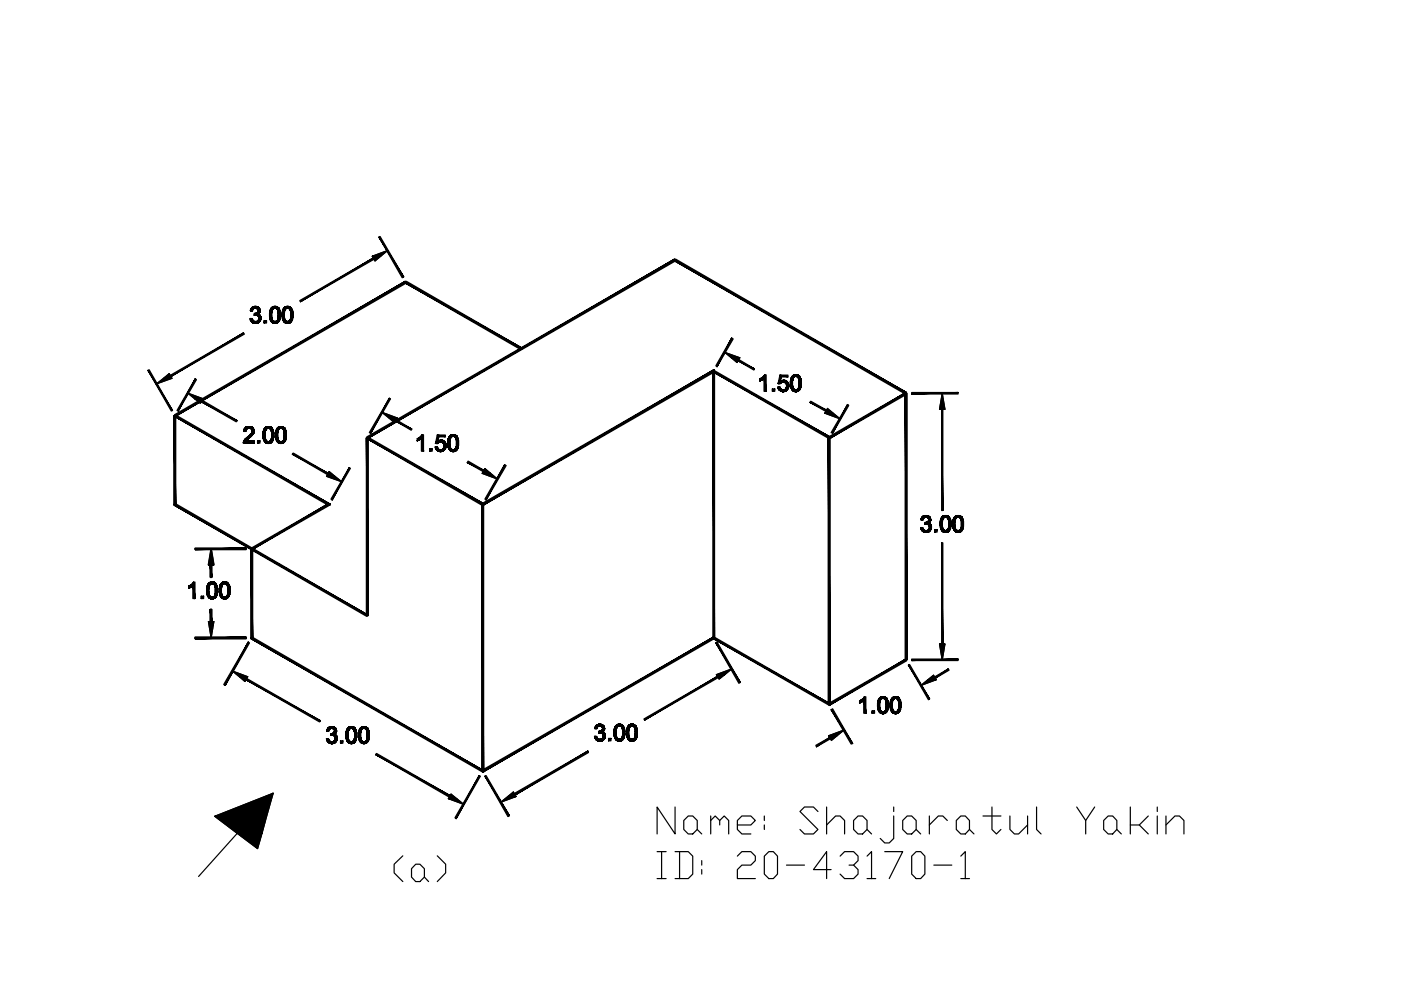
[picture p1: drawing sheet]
<svg xmlns="http://www.w3.org/2000/svg" width="297mm" height="210mm" viewBox="0 0 297 210" stroke-linecap="round" stroke-linejoin="round" font-family="sans-serif">
<g fill="#000" stroke="#000" stroke-width=".35">
<path d="M86.1 59.7l-.1 .3 24.6 13.8zM86 60l24.6 13.8-.2 .3z"/>
<path d="M151.4 78.6l-.1 .2 24.7 13.9zM151.3 78.8l24.7 13.9-.4 .2zM175.6 92.9l.4 56.7v-56.9zM175.6 92.9l.4 56.7-.4-.5zM151.3 135.4l24.7 14.2-.4-.5zM151.4 135.1l24.2 14-24.3-13.7z"/>
<path d="M37 88l.1 .2 48.9-28.5zM37.1 88.2l48.9-28.5 .1 .3z"/>
<path d="M36.9 88.1l.3 18.7v-18.7zM36.9 88.1l.3 18.7-.3 .2zM36.9 107l41 23.4-40.7-23.6zM36.9 107l41 23.4-.1 .3z"/>
<path d="M77.8 92.7l.1 .2 65.2-37.9zM77.9 92.9l65.2-37.9 .1 .3z"/>
<path d="M77.7 92.8l.3 37.7v-37.7zM77.7 92.8l.3 37.7h-.3z"/>
<path d="M143.1 55.3l48.9 28.2 .2-.2zM143.2 55l49 28.3-49.1-28z"/>
<path d="M175.9 92.9l16.3-9.4-.2-.2zM175.7 92.7l16.3-9.4-16.1 9.6z"/>
<path d="M44.8 116.4l-.6 3.4h1.1zM44.2 119.8h1.1z"/>
<path d="M44.6 119.8l.3 2.6v-2.6zM44.6 119.8l.3 2.6h-.3z"/>
<path d="M41.3 116.5h10.9v-.3zM41.3 116.2h10.9l-10.9 .3z"/>
<path d="M77.8 92.9l24.4 14.2 .2-.3zM77.9 92.7l24.5 14.1-24.6-13.9z"/>
<path d="M44.6 129.2v2.6h.3zM44.6 129.2h.3v2.6z"/>
<path d="M41.3 135.4h10.9v-.3zM41.3 135.1h10.9l-10.9 .3z"/>
<path d="M192 83.4v56.5h.3zM192 83.4h.3v56.5z"/>
<path d="M175.7 149.2l.2 .3 16.1-9.7zM175.9 149.5l16.1-9.7 .2 .3z"/>
<path d="M102.2 163.4l.2 .2 48.8-28.4zM102.4 163.6l48.8-28.4 .2 .2zM151.2 79v56.2l.2 .2zM151.4 78.4v57l-.2-56.4zM102.5 107l48.7-28 .2-.6zM102.2 106.8l49.2-28.4-48.9 28.6zM102.2 106.8l.3 56.9v-56.7zM102.2 106.8l.3 56.9-.3-.5zM53.2 135.4l49.3 28.3-.3-.5zM53.2 135.4l.3-.2 48.7 28zM53.2 116.3v19.1l.3-.2zM53.2 116.3l.3 .1v18.8zM53.2 116.3l.3 .1 15.9-9.4zM53.5 116.4l15.9-9.4h.6zM37 88.2l32.4 18.8h.6zM37.1 88l32.9 19-33-18.8z"/>
</g>
<g fill="none" stroke="#000" stroke-width=".25">
<path d="M78.9 54.3l3.3-1.2-2.7 2.2zM153.7 74.7l3.1 1.2-.5 1zM33.2 81.4l2.7-2.2 .5 1zM39.8 83.3l3.3 1.3-.6 .9zM69.8 100l2.7 2.1-3.3-1.1zM81 87.4l3.2 1.2-.6 1zM102.8 99.3l2.7 2.3-3.3-1.2zM175.5 86.6l2.6 2.2-3.2-1.2zM199.8 83.4l.5 3.4h-1.1zM44.8 116.4l.5 3.4h-1.1zM44.2 131.8h1.1l-.5 3.4zM199.2 136.6h1.1l-.5 3.3z"/>
<path d="M49.3 142.3l3.2 1.2-.6 1zM151.9 143l3.2-1.2-2.6 2.2zM175.7 156l3.2-1.2-2.6 2.1zM195.3 145.3l2.6-2.1 .6 .9zM57.9 168.2l-3.3 11.7-9.1-6.8 12.4-4.9-15.8 17.6M95.6 168.4l2.7 2.1-3.2-1.2zM106.2 170.1l2.6-2.2 .6 1zM143.1 171.1v5.7l-3.8-5.7v5.7M145 174l.9-1h1l.9 1v1.9l-.9 .9h-1l-.9-.9zM147.8 175.9l1 .9M150.7 174l.9-1 1 1v.9M150.7 173v3.8"/>
<path d="M152.6 174l.9-1 1 1v2.8M156.3 174.9h2.9l.9-.9-.9-1h-1.9l-1 1v1.9l1 .9h1.9M162.1 173v1M162.1 174.9v1M173.4 172.1l-.9-1h-1.9l-1 1 3.8 3.8-.9 .9h-1.9l-1-.9M175.3 174.9l1.9-1.9h.9l1 1v2.8M175.3 171.1v5.7M181 174l.9-1h1l.9 1v1.9l-.9 .9h-1l-.9-.9zM183.8 175.9l1 .9M189.5 173v4.8l-1 .9h-.9l-1-.9M189.5 171.1v1M192.3 173h1l.9 1v1.9l-.9 .9h-1l-.9-.9v-1.9z"/>
<path d="M194.2 175.9l1 .9M197 173v3.8M200.9 174l-1-1h-1l-1.9 1.9M202.8 174l.9-1h1l.8 1v1.9l-.8 .9h-1l-.9-.9zM205.5 175.9l1 .9M208.4 173h3.8M210.3 171.1v4.8l1 .9 .9-.9M214.1 173v2.9l1 .9h.9l1.9-1.9M217.9 173v3.8M219.8 171.1v4.8l.9 .9M228.3 171.1l1.9 2.9v2.8M232.1 171.1l-1.9 2.9"/>
<path d="M234 174l.9-1h1l.9 1v1.9l-.9 .9h-1l-.9-.9zM236.8 175.9l.9 .9M239.6 171.1v5.7M241.6 174.9l1.9 1.9M243.5 173l-1.9 1.9h-2M245.4 171.1v1M245.4 173v3.8M247.2 174.9l1.9-1.9h1l.9 1v2.8M247.2 173v3.8M85.4 181.5l-1.8 1.7v1.9l1.8 1.8M88.1 183.2h.9l1 1v1.8l-1 .9h-.9l-.9-.9v-1.8zM90 186l.9 .9"/>
<path d="M92.7 181.5l1.8 1.7v1.9l-1.8 1.8M139.3 180.6h1.9M139.3 186.3h1.9M140.3 180.6v5.7M143.1 180.6h2.8l1 .9v3.8l-1 1h-2.8M144.1 180.6v5.7M148.8 182.5v.9M148.8 184.4v.9M156.3 181.5l1-.9h1.9l.9 .9v1l-.9 .9h-1.9l-1 1v1.9h3.8M162.1 181.5l.9-.9h1l.8 .9v3.8l-.8 1h-1l-.9-1zM166.8 183.4h3.8M176.2 184.4h-3.7l2.8-3.8v5.7"/>
<path d="M178.1 181.5l1-.9h1.9l.9 .9v1l-.9 .9h-1M181 183.4l.9 1v.9l-.9 1h-1.9l-1-1M183.8 181.5l1-.9v5.7M183.8 186.3h1.9M187.6 180.6h3.8l-2.9 5.7M193.3 181.5l.9-.9h1l.9 .9v3.8l-.9 1h-1l-.9-1zM198 183.4h3.8M203.7 181.5l1-.9v5.7M203.7 186.3h1.8"/>
</g>
<g fill="#000" stroke="#000" stroke-width=".25">
<path d="M53.3 65.2l.9 .1-.9 .1zM53 67.5l.5 .1zM53.9 66.5v.3zM57.5 65.4l.7-.1zM60.1 65.4l.8-.1zM165.4 79.5h1.7v.4zM167.9 79.9l.8-.1zM51.9 90.8h.9zM52.8 90.8h.9zM56.1 90.8h.7zM58.7 90.8h.8zM89.3 92.9l.5 2.8h-.5z"/>
<path d="M92.3 94.8l.4-.1 .1 .1zM92.3 94l.9-.2zM93.4 93.7l.9-.1 .1 .2zM92.7 92.2h1.7v.4zM95.2 92.6l.8-.1zM162 80.2l.4 2.8h-.4zM164.9 82.1l.5-.1v.1zM165 81.3l.9-.2zM166.1 81l.8-.1 .1 .2zM195.5 109.6h.8l-.8 .1zM195.2 111.9h.4zM196.1 110.8v.4z"/>
<path d="M199.6 109.7l.8-.1zM202.3 109.7l.8-.1zM40.9 124.2l.4 2.7h-.4zM44.1 123.8l.8-.1zM46.8 123.8l.8-.1zM69.5 154.3l.9 .1-.9 .1zM69.2 156.6l.5 .1zM70.1 155.5v.4zM73.7 154.5l.7-.1zM76.3 154.5l.8-.1zM126.4 153.8l.8 .1-.9 .1zM126 156.1l.5 .1z"/>
<path d="M126.9 155v.4zM130.5 154l.8-.1zM133.2 154l.7-.1zM183.1 148.5l.5 2.7h-.5zM186.4 148.1h.7zM189 148.1h.8z"/>
<path d="M63.7 64l15.6-9-.2-.3zM63.6 63.7l15.5-9-15.4 9.3z"/>
<path d="M78.9 54.3h1.8l1.5-1.2zM78.9 54.3h1.8l-1.2 1z"/>
<path d="M80.3 50.3l5 8.6 .3-.2zM80.3 50.3l.3-.2 5 8.6z"/>
<path d="M34.7 80.2h1.7l-.5-1zM33.2 81.4l1.5-1.2h1.7z"/>
<path d="M36.1 79.6l.1 .3 15.4-9.3zM36.2 79.9l15.4-9.3 .2 .2z"/>
<path d="M53 67.5l.5 .1zM53 67.6h.5l-.4 .1zM53.1 67.7h.4v-.1zM53.1 67.7h.4zM53.1 67.8h.5zM53.1 67.8h.5l-.5 .1z"/>
<path d="M53.1 67.9l.5-.1v.1zM53.1 67.9l.6 .1zM53.1 67.9l.6 .1zM53.1 68h.6zM53.1 68h.6z"/>
<path d="M53.2 68h.5zM53.2 68l.6 .1zM53.2 68l.6 .1z"/>
<path d="M53.3 68.1h.5zM53.3 68.1l.7 .1zM53.3 68.1l.7 .1h-.7z"/>
<path d="M53.2 65.5l.6-.1zM53.2 65.5h.5zM53.2 65.5l.5 .1zM53.1 65.6h.6zM53.1 65.6h.5l-.5 .1zM53.1 65.7l.5-.1zM53.1 65.8l.5-.1zM53.1 65.8h.4l.1-.1zM53.1 65.8h.4l-.4 .1zM53.1 65.9l.4-.1zM53.1 65.9h.4z"/>
<path d="M53.9 66.8l.8-.2zM53.9 66.8l.8-.3z"/>
<path d="M53.3 65.4h.7zM53.3 65.4h.5zM53.2 65.5l.6-.1z"/>
<path d="M54 66.5h.9zM54.1 66.5h.8z"/>
<path d="M53.9 66.8l.9-.2zM53.9 66.8l.9-.2z"/>
<path d="M54 66.8l.9-.2zM54 66.8l.9-.2z"/>
<path d="M54 65h.2zM54 65h.2zM54 65h.4zM53.8 65h.6zM53.8 65h.6zM53.8 65h.6zM53.8 65.1h.7zM53.7 65.1h.8zM53.7 65.1h.9zM53.6 65.1h1z"/>
<path d="M53.3 68.2h.9zM53.3 68.2h.7z"/>
<path d="M53.3 68.2h1.7zM53.3 68.2h1.7z"/>
<path d="M54.2 68.2h.8zM54.2 68.2h.8z"/>
<path d="M54.1 66.8l.8-.1zM54.1 66.8l.8-.1z"/>
<path d="M53.3 65.4l.9-.1zM53.3 65.4l.7-.1zM53.3 65.4h.7z"/>
<path d="M54.2 65.3h.8zM54.2 65.3h.8zM54.3 65.4h.7v-.1z"/>
<path d="M53.3 65.2l1.7 .1zM53.3 65.2l1.7 .1zM53.3 65.2h1.6zM53.4 65.2h1.5z"/>
<path d="M54.2 66.8h.9zM54.4 66.8h.7zM54.4 66.8l.8 .1z"/>
<path d="M54.2 66.8h.9zM54.2 66.8h.9zM54.2 66.8h.9z"/>
<path d="M54.3 65.4h.7zM54.4 65.4h.6zM54.5 65.4h.6zM54.5 65.4h.6zM54.5 65.5l.6-.1zM54.5 65.5h.6zM54.6 65.5l.5 .1v-.1z"/>
<path d="M54.3 66.4l.6 .1zM54.2 66.5h.7zM54.2 66.5h.7z"/>
<path d="M54.4 66.8l.8 .1zM54.5 66.8l.7 .1z"/>
<path d="M54.5 66.3l.5 .1zM54.4 66.4h.6zM54.4 66.4h.6z"/>
<path d="M54.4 68.2h.7zM54.4 68.2h.7zM54.4 68.2h.7z"/>
<path d="M54.6 65.5l.1 .1h.4zM54.7 65.6h.4zM54.7 65.7l.4-.1zM54.7 65.7h.4zM54.7 65.8h.5l-.1-.1zM54.7 65.8h.5l-.5 .1zM54.7 65.9l.5-.1zM54.7 65.9h.5zM54.7 65.9l.5 .1v-.1zM54.7 66h.5zM54.7 66h.5zM54.7 66l.4 .1h-.4zM54.7 66.1h.4zM54.7 66.1h.4zM54.6 66.2l.5 .1v-.2zM54.5 66.3h.6zM54.5 66.3h.6zM54.5 66.3h.6zM54.5 66.3l.5 .1 .1-.1z"/>
<path d="M53.6 65.1h1.1zM53.6 65.1h1.1zM53.5 65.1h1.2zM53.5 65.1l1.3 .1zM53.5 65.2h1.3zM53.5 65.2h1.4z"/>
<path d="M54.7 67h.5zM54.7 67h.5zM54.8 67.1l.5 .1-.1-.2zM54.8 67.1l.5 .1zM54.8 67.2h.5zM54.8 67.2h.5l-.4 .1zM54.9 67.3h.4v-.1zM54.9 67.3h.4zM54.9 67.3l.4 .1zM54.9 67.3l.4 .1-.4 .1z"/>
<path d="M53.9 66.8l1-.3zM54 66.5l-.1 .3 1-.3z"/>
<path d="M54.7 67.9h.5zM54.7 67.9h.5zM54.7 68l.5-.1zM54.6 68h.6zM54.6 68h.6zM54.5 68.1l.6-.1zM54.5 68.1l.6 .1v-.2z"/>
<path d="M54.9 67.5h.4zM54.9 67.5h.4l-.4 .1zM54.9 67.6l.4 .1v-.2zM54.9 67.6l.4 .1zM54.9 67.7h.4zM54.9 67.7h.4zM54.8 67.7l.4 .2 .1-.2zM54.8 67.7l.4 .2h-.4zM54.8 67.9h.4z"/>
<path d="M53.4 68.3l1.6-.1zM53.4 68.3l1.6-.1zM53.4 68.3h1.5zM53.5 68.3h1.4zM53.5 68.3l1.4 .1zM53.5 68.4h1.4zM53.5 68.4h1.3zM53.6 68.4h1.2zM53.6 68.4h1.1zM53.7 68.5l1-.1zM53.7 68.5h.9zM53.8 68.5h.8zM53.8 68.5h.7zM53.8 68.5h.7zM53.8 68.5l.6 .1zM54 68.6h.4zM54 68.6h.4zM54 68.6h.4zM54 68.6h.2z"/>
<path d="M54.6 66.9h.6zM54.6 66.9l.6 .1zM54.6 66.9l.6 .1zM54.7 67h.5z"/>
<path d="M54.9 67.5l.4-.1zM54.9 67.5h.4z"/>
<path d="M56 68v.5zM56 68v.5l.5-.5zM56 68.5l.5-.5v.5z"/>
<path d="M57.1 66.8l.5 .1zM57.1 66.8l.5 .1-.5 .1zM57.1 67h.5v-.1zM57.1 67h.5l-.5 .1zM57.1 67.1l.5 .1v-.2zM57.1 67.1l.5 .1zM57.1 67.2l.5 .1v-.1zM57.1 67.2l.5 .1zM57.2 67.3h.5zM57.2 67.3h.5l-.5 .1zM57.2 67.4l.5 .1v-.2zM57.2 67.4l.5 .1zM57.2 67.5h.5zM57.2 67.5h.5l-.5 .1zM57.2 67.6l.5 .1v-.2zM57.2 67.6l.5 .1zM57.3 67.7h.4zM57.3 67.7h.4l-.4 .1zM57.3 67.8l.4-.1zM57.3 67.8h.4z"/>
<path d="M57.1 66.5h.5zM57.1 66.5h.5l-.5 .1zM57.1 66.6h.5v-.1zM57.1 66.6h.5l-.5 .2z"/>
<path d="M57.1 66.8l.5-.2v.2zM57.1 66.8l.5 .1v-.1z"/>
<path d="M57.3 67.9h.5zM57.3 67.9h.5zM57.3 67.9h.5z"/>
<path d="M57.3 67.9h.5zM57.3 67.9l.5 .1zM57.3 67.9l.5 .1zM57.4 68h.5zM57.4 68h.5zM57.4 68l.6 .1zM57.4 68l.6 .1zM57.5 68.1l.6 .1zM57.5 68.1l.6 .1z"/>
<path d="M57.3 65.6h.5zM57.3 65.6l.5 .1zM57.3 65.6l.5 .1-.5 .1zM57.3 65.8l.5-.1zM57.3 65.8h.4zM57.3 65.8h.4zM57.3 65.8h.4zM57.3 65.9h.4v-.1zM57.2 65.9h.5zM57.2 65.9l.5 .1zM57.2 65.9l.5 .1zM57.2 66l.5 .1zM57.2 66l.5 .1h-.5zM57.2 66.1l.5 .1v-.1zM57.2 66.1l.5 .1zM57.2 66.2l.4 .1 .1-.1zM57.2 66.2l.4 .1h-.5zM57.1 66.3l.5 .2v-.2zM57.1 66.3l.5 .2h-.5zM57.1 66.5h.5z"/>
<path d="M57.5 68.2h.7zM57.5 68.2h.8zM57.5 68.2h.8zM57.5 68.2h.8z"/>
<path d="M57.5 65.4h.6zM57.5 65.4h.5zM57.5 65.4h.5l-.6 .1zM57.4 65.5l.6-.1zM57.3 65.6l.6-.1zM57.3 65.6l.6-.1zM57.3 65.6h.5z"/>
<path d="M57.5 65.3h.8zM57.5 65.4l.7-.1z"/>
<path d="M58.2 68.6h.2zM58.1 68.6h.3zM58.1 68.6h.4zM58 68.5l.5 .1zM58 68.5h.6zM57.9 68.5h.7zM57.9 68.5h.8zM57.8 68.4l.9 .1zM57.8 68.4h1zM57.8 68.4h1zM57.8 68.4h1.1zM57.7 68.4h1.2zM57.7 68.4h1.2zM57.7 68.4l1.3-.1z"/>
<path d="M57.5 68.2h1.6zM57.5 68.2h1.6zM57.6 68.3l1.5-.1zM57.6 68.3h1.4z"/>
<path d="M57.5 65.3h1.6zM57.6 65.2l1.5 .1z"/>
<path d="M58.3 65h.1zM58.2 65h.2zM58.2 65h.3zM58.1 65h.4zM58.1 65h.5zM58 65h.6zM58 65l.7 .1zM58 65l.7 .1zM57.9 65.1h.9zM57.8 65.1h1zM57.8 65.1h1zM57.7 65.1h1.1zM57.7 65.1h1.2zM57.7 65.1h1.2zM57.7 65.2h1.2zM57.7 65.2h1.2zM57.7 65.2h1.4zM57.6 65.2h1.5zM57.6 65.2l1.5 .1z"/>
<path d="M58.4 68.2h.7zM58.3 68.2h.8zM58.3 68.2h.8z"/>
<path d="M58.5 68.2h.6zM58.5 68.1l.6 .1zM58.5 68.1h.6zM58.6 68.1l.6-.1zM58.6 68.1l.6-.1zM58.7 68h.5zM58.8 67.9l-.1 .1h.5zM58.8 67.9l.4 .1z"/>
<path d="M58.5 65.4h.6zM58.6 65.4h.5z"/>
<path d="M58.4 65.3l.7 .1zM58.4 65.3h.7v.1zM58.4 65.3h.7zM58.3 65.3h.8z"/>
<path d="M58.8 67.9l.4 .1zM58.9 67.9h.4l-.1 .1zM58.9 67.8l.4 .1zM58.9 67.8l.4-.1v.2zM58.9 67.7h.4zM58.9 67.7h.4zM58.9 67.7h.4zM58.9 67.7h.5zM58.9 67.6l.5 .1zM58.9 67.6l.5 .1zM58.9 67.5v.1h.5zM58.9 67.5h.5v.1zM58.9 67.5l.5-.1z"/>
<path d="M58.8 65.6h.4zM58.8 65.6h.4zM58.9 65.7l.4 .1-.1-.2z"/>
<path d="M58.9 65.7l.4 .1zM58.9 65.8h.4zM58.9 65.8h.5zM58.9 65.8h.5zM58.9 65.9h.5v-.1zM58.9 65.9h.5zM58.9 65.9l.5 .1zM58.9 65.9l.5 .1-.5 .1zM58.9 66.1l.5-.1zM58.9 66.1h.5zM59 66.1l.4 .1v-.1zM59 66.1l.4 .1-.4 .1zM59 66.3l.4-.1zM59 66.3h.4l-.4 .1z"/>
<path d="M59 66.8l.4 .1zM59 66.8l.4 .1h-.4zM59 66.9l.4 .1zM59 66.9l.4 .1h-.4zM59 67l.4 .1v-.1zM59 67l.4 .1-.4 .1zM59 67.2h.4v-.1zM59 67.2h.4l-.4 .1zM59 67.3l.4-.1zM59 67.3h.4l-.4 .1zM59 67.4l.4-.1zM59 67.4h.4z"/>
<path d="M58.7 65.4h.4zM58.7 65.4l.5 .1zM58.7 65.4l.5 .1zM58.7 65.5l.5 .1zM58.7 65.5l.5 .1h-.4zM58.8 65.6h.4z"/>
<path d="M59 66.8l.4-.1zM59 66.8l.4 .1v-.1z"/>
<path d="M59 66.4l.4-.1v.1zM59 66.4l.4 .1zM59 66.4l.4 .1h-.4zM59 66.5l.4 .1v-.1zM59 66.5l.4 .1h-.4zM59 66.6l.4 .1v-.1zM59 66.6l.4 .1-.4 .1z"/>
<path d="M59.8 66.8l.5 .1zM59.8 66.8l.5 .1-.5 .1zM59.8 67h.5v-.1zM59.8 67h.5l-.5 .1zM59.8 67.1l.5 .1v-.2zM59.8 67.1l.5 .1zM59.8 67.2l.5 .1v-.1zM59.8 67.2l.5 .1zM59.9 67.3h.4zM59.9 67.3h.4l-.4 .1zM59.9 67.4l.4 .1v-.2zM59.9 67.4l.4 .1zM59.9 67.5h.4zM59.9 67.5h.4l-.4 .1zM59.9 67.6l.5 .1-.1-.2zM59.9 67.6l.5 .1zM59.9 67.7h.5zM59.9 67.7h.5l-.5 .1zM59.9 67.8l.5-.1zM59.9 67.8h.5z"/>
<path d="M59.8 66.5h.5zM59.8 66.5h.5l-.5 .1zM59.8 66.6h.5v-.1zM59.8 66.6h.5l-.5 .2z"/>
<path d="M59.8 66.8l.5-.2v.2zM59.8 66.8l.5 .1v-.1z"/>
<path d="M60 67.9h.5zM60 67.9h.5zM60 67.9h.5z"/>
<path d="M60 67.9h.5zM60 67.9l.5 .1zM60 67.9l.5 .1zM60.1 68h.5zM60.1 68h.5zM60.1 68l.6 .1zM60.1 68l.6 .1zM60.1 68.1l.7 .1zM60.1 68.1l.7 .1z"/>
<path d="M60 65.6h.5zM60 65.6l.5 .1zM60 65.6l.5 .1-.6 .1zM59.9 65.8l.6-.1zM59.9 65.8h.5zM59.9 65.8h.5zM59.9 65.8h.5zM59.9 65.9h.4l.1-.1zM59.9 65.9h.4zM59.9 65.9l.4 .1zM59.9 65.9l.4 .1zM59.9 66l.4 .1zM59.9 66l.4 .1h-.4zM59.9 66.1l.4 .1v-.1zM59.9 66.1l.4 .1zM59.9 66.2l.4 .1v-.1zM59.9 66.2l.4 .1h-.5zM59.8 66.3l.5 .2v-.2zM59.8 66.3l.5 .2h-.5zM59.8 66.5h.5z"/>
<path d="M60.2 68.2h.6zM60.2 68.2h.8zM60.2 68.2h.8zM60.2 68.2h.8z"/>
<path d="M60.1 65.4h.7zM60.1 65.4h.6zM60.1 65.4h.5l-.5 .1zM60.1 65.5l.5-.1zM60.1 65.5h.5zM60 65.6l.6-.1zM60 65.6h.5z"/>
<path d="M60.2 65.3h.8zM60.2 65.3h.7z"/>
<path d="M60.9 68.6h.2zM60.8 68.6h.3zM60.8 68.6h.4zM60.7 68.5l.5 .1zM60.7 68.5h.6zM60.6 68.5h.7zM60.6 68.5h.7zM60.5 68.4l.8 .1zM60.5 68.4h1zM60.5 68.4h1zM60.5 68.4h1zM60.3 68.4h1.2zM60.3 68.4h1.3zM60.3 68.4l1.4-.1z"/>
<path d="M60.2 68.2h1.5zM60.2 68.2h1.5zM60.3 68.3l1.4-.1zM60.3 68.3h1.4z"/>
<path d="M60.2 65.3h1.6zM60.3 65.2l1.5 .1z"/>
<path d="M61 65h.1zM60.8 65h.3zM60.8 65h.4zM60.8 65h.4zM60.8 65h.5zM60.6 65h.7zM60.6 65l.7 .1zM60.6 65l.7 .1zM60.6 65.1h.9zM60.5 65.1h1zM60.5 65.1h1zM60.4 65.1h1.1zM60.4 65.1h1.1zM60.4 65.1h1.1zM60.3 65.2h1.3zM60.3 65.2h1.3zM60.3 65.2h1.4zM60.3 65.2h1.4zM60.3 65.2l1.5 .1z"/>
<path d="M61.1 68.2h.7zM61 68.2h.8zM61 68.2h.8z"/>
<path d="M61.2 68.2h.6zM61.2 68.1l.6 .1zM61.2 68.1h.6zM61.3 68.1l.5-.1zM61.3 68.1l.5-.1zM61.4 68h.5zM61.5 67.9l-.1 .1h.5zM61.5 67.9l.4 .1z"/>
<path d="M61.2 65.4h.6zM61.3 65.4h.5z"/>
<path d="M61.1 65.3l.7 .1zM61.1 65.3h.7v.1zM61 65.3h.8zM61 65.3h.8z"/>
<path d="M61.5 67.9l.4 .1zM61.5 67.9h.5l-.1 .1zM61.5 67.8l.5 .1zM61.5 67.8l.5-.1v.2zM61.5 67.7h.5zM61.5 67.7h.5zM61.6 67.7h.4zM61.6 67.7h.4zM61.6 67.6l.4 .1zM61.6 67.6l.4 .1zM61.6 67.5v.1h.4zM61.6 67.5h.4v.1zM61.6 67.5l.4-.1z"/>
<path d="M61.5 65.6h.4zM61.5 65.6h.4zM61.5 65.7l.5 .1-.1-.2z"/>
<path d="M61.5 65.7l.5 .1zM61.5 65.8h.5zM61.5 65.8h.5zM61.5 65.8h.5zM61.6 65.9h.4v-.1zM61.6 65.9h.4zM61.6 65.9l.4 .1zM61.6 65.9l.4 .1-.4 .1zM61.6 66.1l.4-.1zM61.6 66.1h.4zM61.7 66.1l.4 .1-.1-.1zM61.7 66.1l.4 .1-.4 .1zM61.7 66.3l.4-.1zM61.7 66.3h.4l-.4 .1z"/>
<path d="M61.7 66.8l.4 .1zM61.7 66.8l.4 .1h-.4zM61.7 66.9l.4 .1zM61.7 66.9l.4 .1h-.4zM61.7 67l.4 .1v-.1zM61.7 67l.4 .1-.4 .1zM61.7 67.2h.4v-.1zM61.7 67.2h.4l-.4 .1zM61.7 67.3l.4-.1zM61.7 67.3h.4l-.4 .1zM61.7 67.4l.4-.1zM61.7 67.4h.3z"/>
<path d="M61.3 65.4h.5zM61.3 65.4l.5 .1zM61.3 65.4l.5 .1zM61.4 65.5l.5 .1zM61.4 65.5l.5 .1h-.4zM61.5 65.6h.4z"/>
<path d="M61.7 66.8l.4-.1zM61.7 66.8l.4 .1v-.1z"/>
<path d="M61.7 66.4l.4-.1v.1zM61.7 66.4l.4 .1zM61.7 66.4l.4 .1h-.4zM61.7 66.5l.4 .1v-.1zM61.7 66.5l.4 .1h-.4zM61.7 66.6l.4 .1v-.1zM61.7 66.6l.4 .1-.4 .1z"/>
<path d="M155.1 71.7l-3.3 5.9 .2 .2zM155.1 71.7l.3 .2-3.4 5.9z"/>
<path d="M153.7 74.7l1.4 1.2h1.7zM155.1 75.9h1.7l-.5 1z"/>
<path d="M156.7 76.2l-.2 .3 3.5 1.7zM156.5 76.5l3.5 1.7-.2 .3z"/>
<path d="M161.7 80l.3 .2zM161.7 79.9h.2l.1 .3z"/>
<path d="M161.9 79.9l.1 .3zM162 79.7v.5z"/>
<path d="M162.1 79.6l.3 3.4zM162.1 79.5l.3 3.5z"/>
<path d="M162.1 79.5l.3 3.5zM162.1 79.5h.3v3.5z"/>
<path d="M165.4 79.5l1.7 .4h-1.4zM165.4 79.5l-.4 1.8 .7-1.4z"/>
<path d="M167.9 79.9h.6zM167.9 79.9h.6zM167.9 79.9h.5l-.6 .1zM167.8 80l.6-.1zM167.8 80h.5zM167.8 80h.5zM167.8 80h.5z"/>
<path d="M168 79.8h.7zM167.9 79.9l.8-.1z"/>
<path d="M168 79.8h1.5zM168 79.8h1.5z"/>
<path d="M168.7 79.5h.1zM168.6 79.5h.2zM168.6 79.5h.3zM168.5 79.5h.4zM168.5 79.5h.5zM168.4 79.5h.6zM168.4 79.5h.7zM168.4 79.5h.7zM168.3 79.5h.9zM168.3 79.5h.9zM168.3 79.5h.9zM168.1 79.6l1.1-.1zM168.1 79.6h1.2zM168.1 79.7l1.2-.1zM168.1 79.7h1.3zM168.1 79.7h1.3zM168.1 79.7h1.4zM168.1 79.7h1.4zM168 79.7l1.5 .1z"/>
<path d="M168.9 79.9h.6zM169 79.9h.5z"/>
<path d="M168.8 79.8l.7 .1zM168.8 79.8h.7v.1zM168.8 79.8h.7zM168.7 79.8h.8z"/>
<path d="M169.1 79.9h.4zM169.1 79.9l.5 .1zM169.1 79.9l.5 .1zM169.2 80h.5zM169.2 80h.5l-.5 .1zM169.2 80.1l.5-.1z"/>
<path d="M31.4 78.5l4.9 8.7 .3-.2zM31.4 78.5l.2-.1 5 8.6z"/>
<path d="M41.4 80.3l-3.9 6.7 .3 .2zM41.4 80.3l.3 .2-3.9 6.7z"/>
<path d="M39.8 83.3l1.5 1.3h1.8zM41.3 84.6h1.8l-.6 .9z"/>
<path d="M42.9 84.9l-.2 .3 7.6 4zM42.7 85.2l7.6 4-.2 .2z"/>
<path d="M51.6 93.8l2.3 .2zM51.6 93.8l2.3 .2h-2.3z"/>
<path d="M51.6 93.7l2.3 .3zM51.6 93.6l2.3 .4z"/>
<path d="M51.7 93.6l2.2 .4zM51.7 93.6l2.2-.1v.5z"/>
<path d="M52.1 92.9h.7zM52.1 92.9h.7zM52.1 93l.5 .1 .2-.2zM52 93.1h.6zM52 93.1h.6zM52 93.1h.6zM51.9 93.1h.7zM51.9 93.1l.6 .1zM51.9 93.2h.6zM51.9 93.3h.6zM51.9 93.3h.6zM51.8 93.3h.6z"/>
<path d="M51.8 91h.5zM51.8 91h.5zM51.8 91l.4 .1-.4 .1zM51.8 91.2h.3l.1-.1zM51.8 91.2h.3zM51.7 91.2l.4 .1zM51.7 91.2l.4 .1h-.4zM51.7 91.3l.4 .1v-.1zM51.7 91.3l.4 .1-.4 .1zM51.7 91.5l.4-.1z"/>
<path d="M51.8 93.3h.6zM51.8 93.3h.6zM51.8 93.3l.5 .1zM51.8 93.4h.5zM51.8 93.4h.5l-.6 .1zM51.7 93.5l.6-.1zM51.7 93.5h.5zM51.7 93.6l.5-.1z"/>
<path d="M51.8 90.9l.7-.1zM51.8 90.9h.6zM51.8 90.9h.5zM51.8 91l.5-.1zM51.8 91h.5z"/>
<path d="M51.9 90.8h.8zM51.9 90.8h.7zM51.9 90.8h.6z"/>
<path d="M52.8 90.8h.9zM52.8 90.8h.9z"/>
<path d="M52.7 90.5h.2zM52.6 90.5h.3zM52.6 90.5h.4zM52.5 90.5h.5zM52.5 90.5h.6zM52.4 90.5h.7zM52.4 90.5h.8zM52.4 90.5h.8zM52.3 90.5h1zM52.2 90.5h1.1zM52.2 90.5l1.2 .1zM52.1 90.6h1.3zM52.1 90.6h1.4zM52.1 90.6h1.4zM52.1 90.6h1.4zM52.1 90.6h1.4zM52 90.7h1.6zM52 90.7h1.6z"/>
<path d="M52.3 92.9h.6zM52.3 92.9h.5z"/>
<path d="M53 90.8h.7zM53 90.8h.7zM53.1 90.8l.7 .2-.1-.2z"/>
<path d="M53 92.2h.5zM53 92.2h.5l-.6 .1z"/>
<path d="M53.1 90.8l.7 .2zM53.2 90.9l.6 .1zM53.3 91h.5z"/>
<path d="M53.2 92h.5zM53.2 92h.5zM53.1 92h.6zM53.1 92.1l.6-.1zM53.1 92.1l.6-.1zM53 92.1h.6zM53 92.1l.5 .1 .1-.1z"/>
<path d="M53.3 91h.5zM53.3 91h.5zM53.3 91l.5 .1zM53.3 91l.5 .1zM53.4 91.1l.4 .1v-.1zM53.4 91.1l.4 .1h-.4zM53.4 91.2l.5 .1zM53.4 91.2l.5 .1zM53.5 91.3l.4 .1v-.1zM53.5 91.3l.4 .1h-.4zM53.5 91.4h.4zM53.5 91.4h.4zM53.5 91.5l.4-.1zM53.5 91.5h.4zM53.4 91.5l.4 .1 .1-.1zM53.4 91.5l.4 .1-.4 .1zM53.4 91.7l.4-.1zM53.3 91.7h.5zM53.3 91.7l.5 .1v-.1zM53.3 91.7l.5 .1z"/>
<path d="M52.8 92.4h.6zM52.8 92.4h.5zM52.7 92.5h.6zM52.7 92.5h.6zM52.6 92.6h.6zM52.6 92.6h.6zM52.6 92.6h.5l-.6 .1zM52.5 92.7l.6-.1zM52.5 92.7h.6zM52.4 92.7h.7zM52.3 92.8l.7-.1zM52.3 92.8l.6 .1 .1-.2zM52.3 92.8l.6 .1z"/>
<path d="M52.9 92.3l.6-.1zM52.9 92.3l.6-.1zM52.8 92.4l.7-.1zM52.8 92.4l.7-.1zM52.8 92.4h.6z"/>
<path d="M51.9 90.8l1.7-.1zM51.9 90.8h1.8z"/>
<path d="M51.9 90.8h1.8zM51.9 90.8h.9z"/>
<path d="M53.3 91.8h.5zM53.3 91.8l.5 .1v-.1zM53.3 91.8l.5 .1h-.5zM53.3 91.9h.5zM53.3 91.9l.4 .1z"/>
<path d="M52.2 93.5h1.7zM51.7 93.6l2.2-.1z"/>
<path d="M54.6 93.4v.6zM54.6 93.4v.6l.5-.6zM54.6 94l.5-.6v.6z"/>
<path d="M55.8 92.2l.4 .2zM55.8 92.3l.4 .1h-.4zM55.8 92.4l.4 .1v-.1zM55.8 92.4l.4 .1-.4 .1zM55.8 92.6h.4v-.1zM55.8 92.6h.4zM55.8 92.6l.4 .1v-.1zM55.8 92.6l.4 .1zM55.8 92.7l.5 .1zM55.8 92.7l.5 .1-.5 .1zM55.8 92.9h.5v-.1zM55.8 92.9h.5zM55.8 92.9l.5 .1zM55.8 92.9l.5 .1-.5 .1zM55.8 93.1h.5v-.1zM55.8 93.1h.5zM55.9 93.1l.4 .1zM55.9 93.1l.4 .1-.4 .1zM55.9 93.3l.4-.1zM55.9 93.3h.4z"/>
<path d="M55.8 91.9l.4 .1zM55.8 92h.4l-.4 .1zM55.8 92.1h.4v-.1zM55.8 92.1h.4l-.4 .1z"/>
<path d="M55.8 92.2l.4-.1v.1zM55.8 92.2l.4 .2v-.2z"/>
<path d="M55.9 93.3h.5zM55.9 93.3l.5 .1zM55.9 93.3l.5 .1z"/>
<path d="M55.9 93.4h.5zM55.9 93.4h.6zM55.9 93.4h.6zM56 93.4l.5 .1zM56 93.4l.5 .1zM56 93.5l.6 .1zM56 93.5l.6 .1zM56.1 93.6h.6zM56.1 93.6h.6z"/>
<path d="M55.9 91.1l.6-.1zM55.9 91.1l.5 .1zM55.9 91.1l.5 .1h-.5zM55.9 91.2h.5zM55.9 91.2h.4zM55.9 91.3l.4-.1zM55.9 91.3h.4zM55.9 91.3l.4 .1v-.1zM55.9 91.3l.4 .1zM55.8 91.4l.5 .1zM55.8 91.4l.5 .1zM55.8 91.5h.5zM55.8 91.5h.5l-.5 .1zM55.8 91.6l.5 .1v-.2zM55.8 91.6l.5 .1zM55.8 91.7l.4 .1 .1-.1zM55.8 91.7l.4 .1h-.4zM55.8 91.8l.4 .1v-.1zM55.8 91.8l.4 .1h-.4zM55.8 91.9l.4 .1z"/>
<path d="M56.1 93.6h.7zM56.1 93.6h.8zM56.1 93.6h.8zM56.1 93.7l.8-.1z"/>
<path d="M56.1 90.8h.6zM56.1 90.8h.5zM56.1 90.8l.5 .1-.6 .1zM56 91l.6-.1zM56 91h.5zM55.9 91h.6zM55.9 91h.6z"/>
<path d="M56.1 90.8h.8zM56.1 90.8h.7z"/>
<path d="M56.8 94h.2zM56.7 94h.3zM56.7 94h.4zM56.6 94h.5zM56.6 94h.6zM56.5 94h.7zM56.5 94h.8zM56.5 93.9l.8 .1zM56.5 93.9h.9zM56.4 93.9h1zM56.4 93.9h1.1zM56.3 93.8l1.2 .1zM56.3 93.8h1.2zM56.3 93.8h1.3z"/>
<path d="M56.1 93.7h1.6zM56.1 93.7h1.6zM56.2 93.8l1.5-.1zM56.2 93.8h1.4z"/>
<path d="M56.1 90.8h1.6zM56.1 90.8h1.6z"/>
<path d="M56.9 90.5h.1zM56.8 90.5h.2zM56.8 90.5h.3zM56.7 90.5h.4zM56.7 90.5h.5zM56.6 90.5h.6zM56.6 90.5h.7zM56.5 90.5h.8zM56.5 90.5h.9zM56.5 90.5h.9zM56.5 90.5h.9zM56.3 90.6l1.1-.1zM56.3 90.6h1.2zM56.3 90.6h1.2zM56.3 90.6h1.2zM56.3 90.6h1.2zM56.3 90.6l1.4 .1zM56.3 90.6l1.4 .1zM56.2 90.7l1.5 .1z"/>
<path d="M57 93.6h.7zM56.9 93.6h.8zM56.9 93.6h.8z"/>
<path d="M57.1 93.6h.6zM57.1 93.6h.6zM57.1 93.6h.6zM57.2 93.6l.6-.1zM57.2 93.6l.6-.1zM57.3 93.5l.5-.1zM57.4 93.4l-.1 .1 .5-.1zM57.4 93.4h.4z"/>
<path d="M57.1 90.8l.6 .1zM57.2 90.9h.5z"/>
<path d="M57 90.8l.7 .1zM57 90.8h.7v.1zM57 90.8h.7zM56.9 90.8h.8z"/>
<path d="M57.5 93.3l.3 .1zM57.5 93.3h.4l-.1 .1zM57.5 93.3h.4zM57.5 93.3l.4-.1v.1zM57.5 93.2h.4zM57.5 93.2h.4zM57.5 93.2h.4zM57.5 93.1h.5zM57.5 93.1h.5zM57.5 93.1h.5zM57.5 92.9v.2h.5zM57.5 92.9h.5v.2zM57.5 92.9h.5z"/>
<path d="M57.4 91.1h.4zM57.4 91.1h.4zM57.5 91.2h.4l-.1-.1z"/>
<path d="M57.5 91.2h.4zM57.5 91.2h.4zM57.5 91.3h.5zM57.5 91.3h.5zM57.5 91.3l.5 .1v-.1zM57.5 91.3l.5 .1zM57.5 91.4l.5 .1zM57.5 91.4l.5 .1h-.5zM57.5 91.5h.5zM57.5 91.5h.5zM57.6 91.6l.4 .1v-.2zM57.6 91.6l.4 .1h-.4zM57.6 91.7h.4zM57.6 91.7h.4l-.4 .2z"/>
<path d="M57.6 92.2l.4 .2zM57.6 92.2l.4 .2h-.4zM57.6 92.4h.4zM57.6 92.4h.4l-.4 .1zM57.6 92.5l.4 .1v-.2zM57.6 92.5l.4 .1h-.4zM57.6 92.6l.4 .1v-.1zM57.6 92.6l.4 .1h-.4zM57.6 92.7h.4zM57.6 92.7h.4l-.4 .2zM57.6 92.9l.4-.2zM57.6 92.9h.4z"/>
<path d="M57.3 90.9h.4zM57.3 90.9l.5 .1zM57.3 90.9l.5 .1zM57.3 91h.5zM57.3 91h.5l-.4 .1zM57.4 91.1l.4-.1z"/>
<path d="M57.6 92.2h.4zM57.6 92.2l.4 .2v-.2z"/>
<path d="M57.6 91.9l.4-.2v.2zM57.6 91.9h.4zM57.6 91.9h.4l-.4 .1zM57.6 92h.4v-.1zM57.6 92h.4l-.4 .1zM57.6 92.1l.4 .1v-.2zM57.6 92.1l.4 .1h-.4z"/>
<path d="M58.4 92.2l.5 .2zM58.4 92.3l.5 .1h-.5zM58.4 92.4l.5 .1v-.1zM58.4 92.4l.5 .1-.5 .1zM58.4 92.6h.5v-.1zM58.4 92.6h.5zM58.4 92.6l.5 .1v-.1zM58.4 92.6l.5 .1zM58.5 92.7l.4 .1zM58.5 92.7l.4 .1-.4 .1zM58.5 92.9h.4v-.1zM58.5 92.9h.4zM58.5 92.9l.4 .1zM58.5 92.9l.4 .1-.4 .1zM58.5 93.1h.5l-.1-.1zM58.5 93.1h.5zM58.5 93.1l.5 .1zM58.5 93.1l.5 .1-.5 .1zM58.5 93.3l.5-.1zM58.5 93.3h.5z"/>
<path d="M58.4 91.9l.5 .1zM58.4 92h.5l-.5 .1zM58.4 92.1h.5v-.1zM58.4 92.1h.5l-.5 .1z"/>
<path d="M58.4 92.2l.5-.1v.1zM58.4 92.2l.5 .2v-.2z"/>
<path d="M58.6 93.3h.5zM58.6 93.3l.5 .1zM58.6 93.3l.5 .1z"/>
<path d="M58.6 93.4h.5zM58.6 93.4h.5zM58.6 93.4h.5zM58.7 93.4l.5 .1zM58.7 93.4l.5 .1zM58.7 93.5l.6 .1zM58.7 93.5l.6 .1zM58.7 93.6h.7zM58.7 93.6h.7z"/>
<path d="M58.6 91.1l.5-.1zM58.6 91.1l.5 .1zM58.6 91.1l.5 .1h-.6zM58.5 91.2h.6zM58.5 91.2h.5zM58.5 91.3l.5-.1zM58.5 91.3h.5zM58.5 91.3l.4 .1 .1-.1zM58.5 91.4h.4zM58.5 91.4l.4 .1zM58.5 91.4l.4 .1zM58.5 91.5h.4zM58.5 91.5h.4l-.4 .1zM58.5 91.6l.4 .1v-.2zM58.5 91.6l.4 .1zM58.5 91.7l.4 .1v-.1zM58.5 91.7l.4 .1h-.5zM58.4 91.8l.5 .1v-.1zM58.4 91.8l.5 .1h-.5zM58.4 91.9l.5 .1z"/>
<path d="M58.8 93.6h.6zM58.8 93.6h.8zM58.8 93.6h.8zM58.8 93.7l.8-.1z"/>
<path d="M58.7 90.8h.7zM58.7 90.8h.6zM58.7 90.8l.5 .1-.5 .1zM58.7 91l.5-.1zM58.7 91h.5zM58.6 91h.6zM58.6 91h.5z"/>
<path d="M58.8 90.8h.8zM58.8 90.8h.7z"/>
<path d="M59.5 94h.2zM59.4 94h.3zM59.4 94h.4zM59.3 94h.5zM59.3 94h.6zM59.2 94h.7zM59.2 94h.7zM59.1 93.9l.8 .1zM59.1 93.9h1zM59.1 93.9h1zM59.1 93.9h1zM58.9 93.8l1.2 .1zM58.9 93.8h1.3zM58.9 93.8h1.4z"/>
<path d="M58.8 93.7h1.5zM58.8 93.7h1.5zM58.9 93.8l1.4-.1zM58.9 93.8h1.4z"/>
<path d="M58.8 90.8h1.6zM58.8 90.8h1.6z"/>
<path d="M59.6 90.5h.1zM59.4 90.5h.3zM59.4 90.5h.4zM59.4 90.5h.4zM59.4 90.5h.5zM59.2 90.5h.7zM59.2 90.5h.7zM59.2 90.5h.7zM59.2 90.5h.9zM59.1 90.5h1zM59.1 90.5h1zM59 90.6l1.1-.1zM59 90.6h1.1zM58.9 90.6h1.2zM58.9 90.6h1.3zM58.9 90.6h1.3zM58.9 90.6l1.4 .1zM58.9 90.6l1.4 .1zM58.9 90.7l1.5 .1z"/>
<path d="M59.7 93.6h.7zM59.6 93.6h.8zM59.6 93.6h.8z"/>
<path d="M59.8 93.6h.6zM59.8 93.6h.6zM59.8 93.6h.6zM59.9 93.6l.6-.1zM59.9 93.6l.6-.1zM60 93.5l.5-.1zM60.1 93.4l-.1 .1 .5-.1zM60.1 93.4h.4z"/>
<path d="M59.8 90.8l.6 .1zM59.9 90.9h.5z"/>
<path d="M59.7 90.8l.7 .1zM59.7 90.8h.7v.1zM59.6 90.8h.8zM59.6 90.8h.8z"/>
<path d="M60.1 93.3l.4 .1zM60.1 93.3h.5l-.1 .1zM60.1 93.3h.5zM60.1 93.3l.5-.1v.1zM60.1 93.2h.5zM60.1 93.2h.5zM60.1 93.2h.5zM60.2 93.1h.4zM60.2 93.1h.4zM60.2 93.1h.4zM60.2 92.9v.2h.4zM60.2 92.9h.4v.2zM60.2 92.9h.4z"/>
<path d="M60.1 91.1h.4zM60.1 91.1h.4zM60.1 91.2h.5l-.1-.1z"/>
<path d="M60.1 91.2h.5zM60.1 91.2h.5zM60.1 91.3h.5zM60.1 91.3h.5zM60.2 91.3l.4 .1v-.1zM60.2 91.3l.4 .1zM60.2 91.4l.4 .1zM60.2 91.4l.4 .1h-.4zM60.2 91.5h.4zM60.2 91.5h.4zM60.3 91.6l.4 .1-.1-.2zM60.3 91.6l.4 .1h-.4zM60.3 91.7h.4zM60.3 91.7h.4l-.4 .2z"/>
<path d="M60.3 92.2l.4 .2zM60.3 92.2l.4 .2h-.4zM60.3 92.4h.4zM60.3 92.4h.4l-.4 .1zM60.3 92.5l.4 .1v-.2zM60.3 92.5l.4 .1h-.4zM60.3 92.6l.4 .1v-.1zM60.3 92.6l.4 .1h-.4zM60.3 92.7h.4zM60.3 92.7h.4l-.4 .2zM60.3 92.9l.4-.2zM60.2 92.9h.4z"/>
<path d="M59.9 90.9h.5zM59.9 90.9l.6 .1zM59.9 90.9l.6 .1zM60 91h.5zM60 91h.5l-.4 .1zM60.1 91.1l.4-.1z"/>
<path d="M60.3 92.2h.4zM60.3 92.2l.4 .2v-.2z"/>
<path d="M60.3 91.9l.4-.2v.2zM60.3 91.9h.4zM60.3 91.9h.4l-.4 .1zM60.3 92h.4v-.1zM60.3 92h.4l-.4 .1zM60.3 92.1l.4 .1v-.2zM60.3 92.1l.4 .1h-.4z"/>
<path d="M69.8 100l-.5 1h1.7zM69.3 101h1.7l1.5 1.1z"/>
<path d="M82.5 84.4l-4.2 7.3 .3 .2zM82.5 84.4l.3 .2-4.2 7.3z"/>
<path d="M81 87.4l1.5 1.2h1.7zM82.5 88.6h1.7l-.6 1z"/>
<path d="M84 89l-.2 .3 3.5 1.7zM83.8 89.3l3.5 1.7-.1 .2z"/>
<path d="M88.5 93.4h.1zM88.5 93.4h.1z"/>
<path d="M88.5 93.4l.3-.1zM88.5 93.4l.3-.1z"/>
<path d="M88.6 92.9h.7zM88.6 92.9h.7zM88.6 92.9l.7 .1zM88.6 93h.7z"/>
<path d="M88.8 92.8l.5 .1zM88.8 92.8l.5 .1z"/>
<path d="M88.5 93.4l.5-.1zM88.5 93.4l.5-.2z"/>
<path d="M88.9 92.8l.4 .1zM89 92.7l.3 .2z"/>
<path d="M88.5 93.4l.5-.3zM88.5 93.4l.7-.3z"/>
<path d="M89 92.7l.3 .2zM89.1 92.6h.1l.1 .3z"/>
<path d="M88.5 93.4l.7-.3zM88.5 93v.4l.7-.3zM88.5 93l.7 .1z"/>
<path d="M89.2 92.6l.1 .3zM89.3 92.4v.5z"/>
<path d="M89.3 92.4l.5 3.3zM89.3 92.4l.5 3.3z"/>
<path d="M89.5 92.2l.3 3.5zM89.5 92.2l.3 3.5z"/>
<path d="M89.5 92.2l.3 3.5zM89.5 92.2h.3v3.5z"/>
<path d="M91.1 95.2v.5zM91.1 95.2v.5l.5-.5zM91.1 95.7l.5-.5v.5z"/>
<path d="M92.3 94.8h.5zM92.3 94.8h.5l-.5 .1zM92.3 94.9l.5-.1zM92.3 94.9h.5zM92.3 95h.5v-.1zM92.3 95h.5l-.5 .1zM92.3 95.1l.5-.1zM92.3 95.1h.5z"/>
<path d="M92.4 95.2h.5zM92.4 95.2h.6zM92.4 95.2h.6zM92.5 95.2l.5 .1zM92.5 95.2l.5 .1h-.5z"/>
<path d="M92.3 94h.5zM92.3 94l.5 .1z"/>
<path d="M92.3 94l.7-.1zM92.3 94l.7-.2z"/>
<path d="M92.3 94l.8-.2zM92.3 94l.7-.2z"/>
<path d="M92.6 95.4l.8-.1zM92.6 95.4l.8-.1z"/>
<path d="M92.6 95.4l.7-.1zM92.5 95.3h.7zM92.5 95.3h.7zM92.5 95.3h.6z"/>
<path d="M92.8 93.6l.5 .2zM92.3 94l.9-.2-.4-.2zM93 92.6l-.2 1-.5 .4z"/>
<path d="M93.3 95.7h.1zM93.3 95.7h.2zM93.2 95.7h.3zM93.2 95.7h.4zM93.1 95.7h.5zM93.1 95.7h.6zM93 95.7h.7zM93 95.7h.8zM92.9 95.7h.9zM92.9 95.7h1zM92.8 95.6l1.1 .1zM92.8 95.6h1.2zM92.8 95.5l1.2 .1zM92.8 95.5h1.2zM92.7 95.5h1.3zM92.7 95.5h1.4zM92.6 95.5h1.5zM92.6 95.5l1.6-.1zM92.6 95.4h1.6zM92.6 95.4l1.6-.1zM92.6 95.4l1.6-.1z"/>
<path d="M93.4 95.3h.8zM93.5 95.3h.7z"/>
<path d="M93.3 93.8l1-.2zM93.3 93.8l1-.2z"/>
<path d="M93.5 93.3l.1 .1zM93.5 93.3l.1 .1zM93.4 93.4h.3zM93.3 93.4h.4zM93.3 93.4h.5zM93.2 93.4h.6zM93.2 93.4h.7zM93.1 93.4h.8zM93.1 93.4h.9zM93 93.4h1zM93 93.4l1 .1zM93 93.5h1zM93 93.5h1.1zM92.8 93.6l1.3-.1zM92.8 93.6h1.4z"/>
<path d="M93.6 95.3h.6zM93.7 95.3h.6zM93.7 95.3h.7z"/>
<path d="M93.6 93.8h.8zM93.7 93.8h.7zM93.8 93.8l.6 .1z"/>
<path d="M93.5 93.8h.9zM93.5 93.8h.9zM93.4 93.7l1 .1zM93.4 93.7l1 .1z"/>
<path d="M93.8 93.8l.6 .1zM93.9 93.9h.5zM93.9 94h.6zM93.9 94h.6zM94 94l.6 .1-.1-.1zM94 94l.6 .1h-.6zM94 94.1h.6z"/>
<path d="M93.8 95.3h.6zM93.7 95.3h.7z"/>
<path d="M93.9 95.2h.5zM93.9 95.2h.5zM93.9 95.2l.5 .1z"/>
<path d="M94 94.1h.6zM94 94.1h.6zM94.1 94.2l.5-.1zM94.1 94.2h.5l-.5 .1zM94.1 94.3h.5v-.1zM94.1 94.3h.5zM94.1 94.4l.5 .1v-.2zM94.1 94.4l.5 .1h-.4z"/>
<path d="M94.2 94.5l.4 .1zM94.2 94.5l.4 .1-.5 .1zM94.1 94.7l.5-.1zM94.1 94.7h.5zM94.1 94.7l.5 .1v-.1zM94.1 94.7l.5 .1h-.5zM94.1 94.8h.5zM94 94.9l.6-.1zM94 94.9l.5 .1 .1-.2zM94 94.9l.5 .1zM94 95h.5zM94 95h.5l-.5 .1zM94 95.1l.5-.1zM94 95.1h.4zM93.9 95.2h.5v-.1z"/>
<path d="M93.3 93.8l1-.2zM92.8 93.6l.5 .2 .9-.2z"/>
<path d="M92.7 92.2l1.7 .4h-1.4zM92.7 92.2l-.4 1.8 .7-1.4z"/>
<path d="M94.2 94.5h.4zM94.2 94.5l.4 .1v-.1z"/>
<path d="M94.9 94l.5 .1zM94.9 94l.5 .1h-.5zM94.9 94.1l.5 .1v-.1zM94.9 94.1l.5 .1-.5 .1zM94.9 94.3h.5v-.1zM94.9 94.3h.5zM94.9 94.3l.5 .2v-.2zM94.9 94.3l.5 .2zM95 94.5h.4zM95 94.5h.4l-.4 .1zM95 94.6l.4 .1v-.2zM95 94.6l.4 .1zM95 94.7h.4zM95 94.7h.4l-.4 .1zM95 94.8h.5l-.1-.1zM95 94.8h.5zM95.1 94.8l.4 .1zM95.1 94.8l.4 .1-.4 .1zM95.1 95l.4-.1zM95.1 95h.4z"/>
<path d="M94.9 93.6l.5 .1zM94.9 93.7h.5l-.5 .1zM94.9 93.8h.5v-.1zM94.9 93.8h.5l-.5 .2z"/>
<path d="M94.9 94l.5-.2v.2zM94.9 94l.5 .1v-.1z"/>
<path d="M95.1 95h.5zM95.1 95l.5 .1zM95.1 95l.5 .1z"/>
<path d="M95.1 95.1h.5zM95.1 95.1l.5 .1zM95.1 95.1l.5 .1zM95.2 95.2h.5zM95.2 95.2h.5zM95.2 95.2l.6 .1zM95.2 95.2l.6 .1zM95.2 95.3h.7zM95.2 95.3h.7z"/>
<path d="M95.1 92.8l.5-.1zM95.1 92.8l.5 .1zM95.1 92.8l.5 .1h-.5zM95.1 92.9h.5zM95.1 92.9h.4zM95.1 93l.4-.1zM95.1 93h.4zM95.1 93.1h.3l.1-.1zM95.1 93.1h.3zM95 93.1l.4 .1zM95 93.1l.4 .1zM95 93.2l.4 .1zM95 93.2l.4 .1h-.4zM95 93.3l.4 .1v-.1zM95 93.3l.4 .1zM95 93.4l.4 .1v-.1zM95 93.4l.4 .1h-.5zM94.9 93.5l.5 .1v-.1zM94.9 93.5l.5 .1h-.5zM94.9 93.6l.5 .1z"/>
<path d="M95.3 95.3h.6zM95.3 95.3h.8zM95.3 95.3h.8zM95.3 95.4l.8-.1z"/>
<path d="M95.2 92.6h.7zM95.2 92.6h.6zM95.2 92.6h.6l-.6 .1zM95.2 92.7l.6-.1zM95.2 92.7h.5zM95.1 92.7h.6zM95.1 92.7h.5z"/>
<path d="M95.3 92.5h.8zM95.3 92.5h.7z"/>
<path d="M96 95.7h.2zM95.9 95.7h.3zM95.9 95.7h.4zM95.8 95.7h.5zM95.8 95.7h.6zM95.7 95.7h.7zM95.7 95.7h.8zM95.6 95.6l.9 .1zM95.6 95.6h1zM95.6 95.6h1zM95.6 95.6h1zM95.4 95.5l1.2 .1zM95.4 95.5h1.3zM95.4 95.5h1.4z"/>
<path d="M95.3 95.4h1.5zM95.3 95.4h1.5zM95.4 95.5l1.4-.1zM95.4 95.5h1.4z"/>
<path d="M95.3 92.5h1.6zM95.3 92.5h1.6z"/>
<path d="M96.1 92.2h.1zM95.9 92.2h.3zM95.9 92.2h.4zM95.9 92.2h.4zM95.9 92.2h.5zM95.8 92.2h.6zM95.8 92.2h.7zM95.8 92.2h.7zM95.7 92.2h.9zM95.6 92.2h1zM95.6 92.2h1zM95.5 92.3l1.1-.1zM95.5 92.3h1.1zM95.5 92.3h1.1zM95.4 92.4h1.3zM95.4 92.4h1.3zM95.4 92.4h1.4zM95.4 92.4h1.4zM95.4 92.4l1.5 .1z"/>
<path d="M96.2 95.3h.7zM96.1 95.3h.8zM96.1 95.3h.8z"/>
<path d="M96.3 95.3h.6zM96.3 95.3h.6zM96.3 95.3h.6zM96.4 95.3l.6-.1zM96.4 95.3l.6-.1zM96.5 95.2h.5zM96.6 95.1l-.1 .1h.5zM96.6 95.1l.4 .1z"/>
<path d="M96.3 92.6h.6zM96.4 92.6h.5z"/>
<path d="M96.2 92.5l.7 .1zM96.2 92.5h.7v.1zM96.1 92.5h.8zM96.1 92.5h.8z"/>
<path d="M96.6 95.1l.4 .1zM96.6 95h.5l-.1 .2zM96.6 95h.5zM96.6 95l.5-.1v.1zM96.6 94.9h.5zM96.6 94.9h.5zM96.6 94.9h.5zM96.7 94.8h.5zM96.7 94.8h.5zM96.7 94.8h.5zM96.7 94.7v.1h.5zM96.7 94.7h.5v.1zM96.7 94.7l.5-.1z"/>
<path d="M96.6 92.8h.4zM96.6 92.8h.4zM96.6 92.9h.5l-.1-.1z"/>
<path d="M96.6 92.9h.5zM96.6 92.9h.5zM96.6 93h.6zM96.6 93h.6zM96.7 93.1h.5v-.1zM96.7 93.1h.5zM96.7 93.1l.5 .1zM96.7 93.1l.5 .1-.5 .1zM96.7 93.3l.5-.1zM96.7 93.3h.5zM96.8 93.3l.4 .1v-.1zM96.8 93.3l.4 .1h-.4zM96.8 93.4h.4zM96.8 93.4h.4l-.4 .2z"/>
<path d="M96.8 94l.4 .1zM96.8 94l.4 .1h-.4zM96.8 94.1h.4zM96.8 94.1h.4l-.4 .1zM96.8 94.2l.4 .1v-.2zM96.8 94.2l.4 .1h-.4zM96.8 94.3l.4 .1v-.1zM96.8 94.3l.4 .1-.4 .1zM96.8 94.5l.4-.1zM96.8 94.5h.4l-.4 .1zM96.8 94.6l.4-.1zM96.8 94.6h.4z"/>
<path d="M96.5 92.6h.4zM96.5 92.6l.5 .1zM96.5 92.6l.5 .1zM96.5 92.7h.5zM96.5 92.7h.5l-.4 .1zM96.6 92.8l.4-.1z"/>
<path d="M96.8 94l.4-.1zM96.8 94l.4 .1v-.1z"/>
<path d="M96.8 93.6l.4-.2v.2zM96.8 93.6h.4zM96.8 93.6h.4l-.4 .1zM96.8 93.7l.4 .1v-.2zM96.8 93.7l.4 .1h-.4zM96.8 93.8l.4 .1v-.1zM96.8 93.8l.4 .1-.4 .1z"/>
<path d="M99.1 98.1l3.3 1.9 .2-.3zM99.3 97.8l3.3 1.9-3.5-1.6z"/>
<path d="M102.8 99.3l-.6 1.1h1.8zM102.2 100.4h1.8l1.5 1.2z"/>
<path d="M161.1 80.7h.1zM161.1 80.7h.2z"/>
<path d="M161.1 80.7l.3-.1zM161.1 80.7l.4-.1z"/>
<path d="M161.3 80.2h.7zM161.3 80.2h.7zM161.2 80.3h.7zM161.2 80.3h.7z"/>
<path d="M161.5 80.1l.5 .1zM161.5 80.1l.5 .1z"/>
<path d="M161.1 80.7l.5-.1zM161.1 80.7l.5-.2z"/>
<path d="M161.5 80.1l.5 .1zM161.6 80l.4 .2z"/>
<path d="M161.1 80.7l.6-.3zM161.1 80.7l.7-.3z"/>
<path d="M161.1 80.7l.8-.3zM161.1 80.3v.4l.8-.3zM161.1 80.3l.8 .1z"/>
<path d="M162 79.7l.4 3.3zM162 79.7l.4 3.3z"/>
<path d="M163.8 82.5v.5zM163.8 82.5v.5l.5-.5zM163.8 83l.5-.5v.5z"/>
<path d="M164.9 82.1h.5zM164.9 82.1h.5l-.4 .1zM165 82.2l.4-.1zM165 82.2h.4zM165 82.3h.5l-.1-.1zM165 82.3h.5l-.5 .1zM165 82.4l.5-.1zM165 82.4h.5z"/>
<path d="M165 82.5h.5zM165 82.5h.6zM165 82.5h.6zM165.1 82.5l.6 .1zM165.1 82.5l.6 .1h-.5z"/>
<path d="M165 81.3h.5zM165 81.3l.4 .1z"/>
<path d="M165 81.3l.6-.1zM165 81.3l.7-.2z"/>
<path d="M165 81.3l.7-.2zM165 81.3l.7-.2z"/>
<path d="M165.2 82.7l.9-.1zM165.2 82.7l.9-.1z"/>
<path d="M165.2 82.7l.7-.1zM165.2 82.6h.7zM165.2 82.6h.7zM165.2 82.6h.5z"/>
<path d="M165.5 80.9l.4 .2zM165 81.3l.9-.2-.4-.2zM165.7 79.9l-.2 1-.5 .4z"/>
<path d="M165.9 83h.2zM165.9 83h.3zM165.9 83h.3zM165.9 83h.3zM165.7 83h.5zM165.7 83h.7zM165.7 83h.7zM165.7 83h.7zM165.5 83h.9zM165.5 83h1.1zM165.5 82.9l1.1 .1zM165.5 82.9h1.1zM165.4 82.8l1.2 .1zM165.4 82.8h1.3zM165.4 82.8h1.3zM165.4 82.8h1.4zM165.3 82.8h1.5zM165.3 82.8l1.5-.1zM165.2 82.7h1.6zM165.2 82.7l1.7-.1zM165.2 82.7l1.7-.1z"/>
<path d="M166.1 82.6h.8zM166.1 82.6h.8z"/>
<path d="M165.9 81.1l1-.2zM165.9 81.1l1-.2z"/>
<path d="M166.1 80.6l.1 .1zM166.1 80.6l.1 .1zM166.1 80.7h.3zM165.9 80.7h.5zM165.9 80.7h.5zM165.9 80.7h.5zM165.9 80.7h.7zM165.7 80.7h.9zM165.7 80.7h.9zM165.7 80.7h.9zM165.7 80.7l1 .1zM165.7 80.7l1 .1zM165.6 80.8h1.2zM165.5 80.9l1.3-.1zM165.5 80.9h1.4z"/>
<path d="M166.2 82.6h.7zM166.3 82.6h.6zM166.3 82.6h.7z"/>
<path d="M166.2 81.1h.9zM166.4 81.1h.7zM166.4 81.1l.7 .1z"/>
<path d="M166.2 81.1h.9zM166.2 81.1h.9zM166.1 81l.9 .1zM166.1 81l.9 .1z"/>
<path d="M166.4 81.1l.7 .1zM166.5 81.2h.6zM166.6 81.3h.5zM166.6 81.3h.5zM166.6 81.3l.6 .1-.1-.1zM166.6 81.3l.6 .1h-.5zM166.7 81.4h.5z"/>
<path d="M166.4 82.6h.6zM166.3 82.6h.7z"/>
<path d="M166.6 82.5h.4zM166.6 82.5h.4zM166.5 82.5l.5 .1z"/>
<path d="M166.7 81.4h.5zM166.7 81.4h.5zM166.8 81.5l.4-.1zM166.8 81.5h.4l-.4 .1zM166.8 81.6h.5l-.1-.1zM166.8 81.6h.5zM166.8 81.7l.5 .1v-.2zM166.8 81.7l.5 .1h-.5z"/>
<path d="M166.8 81.8l.5 .1zM166.8 81.8l.5 .1-.5 .1zM166.8 82l.5-.1zM166.8 82h.5zM166.8 82l.4 .1 .1-.1zM166.8 82l.4 .1h-.4zM166.8 82.1h.4zM166.7 82.2l.5-.1zM166.7 82.2l.4 .1 .1-.2zM166.7 82.2l.4 .1zM166.7 82.3h.4zM166.7 82.3h.4l-.5 .1zM166.6 82.4l.5-.1zM166.6 82.5l.5-.1zM166.6 82.5h.4l.1-.1z"/>
<path d="M165.9 81.1l1-.2zM165.5 80.9l.4 .2 1-.2z"/>
<path d="M166.8 81.8h.5zM166.8 81.8l.5 .1v-.1z"/>
<path d="M167.6 81.3l.4 .1zM167.6 81.3l.4 .1h-.4zM167.6 81.4l.4 .1v-.1zM167.6 81.4l.4 .1-.4 .1zM167.6 81.6h.4v-.1zM167.6 81.6h.4zM167.6 81.6l.4 .2v-.2zM167.6 81.6l.4 .2zM167.6 81.8h.5zM167.6 81.8h.5l-.5 .1zM167.6 81.9l.5 .1v-.2zM167.6 81.9l.5 .1zM167.6 82h.5zM167.6 82h.5l-.5 .1zM167.6 82.1h.5v-.1zM167.6 82.1h.5zM167.7 82.1l.4 .1zM167.7 82.1l.4 .1-.4 .1zM167.7 82.3l.4-.1zM167.7 82.3h.4z"/>
<path d="M167.6 80.9l.4 .1zM167.6 81h.4l-.4 .1zM167.6 81.1h.4v-.1zM167.6 81.1h.4l-.4 .2z"/>
<path d="M167.6 81.3l.4-.2v.2zM167.6 81.3l.4 .1v-.1z"/>
<path d="M167.8 82.3h.4zM167.8 82.3l.4 .1zM167.8 82.3l.4 .1z"/>
<path d="M167.8 82.4h.4zM167.8 82.4l.5 .1zM167.8 82.4l.5 .1zM167.8 82.5h.5zM167.8 82.5h.5zM167.8 82.5l.7 .1zM167.8 82.5l.7 .1zM167.9 82.6h.6zM167.9 82.6h.6z"/>
<path d="M167.8 80.1l.5-.1zM167.8 80.1l.4 .1zM167.8 80.1l.4 .1h-.5zM167.7 80.2h.5zM167.7 80.2h.4zM167.7 80.3l.4-.1zM167.7 80.3h.4zM167.7 80.4h.4v-.1zM167.7 80.4h.4zM167.6 80.4l.5 .1zM167.6 80.4l.5 .1zM167.6 80.5l.5 .1zM167.6 80.5l.5 .1h-.5zM167.6 80.6l.5 .1v-.1zM167.6 80.6l.5 .1zM167.6 80.7l.4 .1 .1-.1zM167.6 80.7l.4 .1h-.4zM167.6 80.8l.4 .1v-.1zM167.6 80.8l.4 .1h-.4zM167.6 80.9l.4 .1z"/>
<path d="M168 82.6h.6zM168 82.6h.7zM168 82.6h.7zM168 82.7l.7-.1z"/>
<path d="M168.7 83h.1zM168.5 83h.3zM168.5 83h.5zM168.5 83h.5zM168.5 83h.5zM168.3 83h.7zM168.3 83h.8zM168.3 82.9l.8 .1zM168.3 82.9h.9zM168.2 82.9h1zM168.2 82.9h1.1zM168.1 82.8l1.2 .1zM168.1 82.8h1.3zM168.1 82.8h1.3z"/>
<path d="M168 82.7h1.5zM168 82.7h1.5zM168 82.8l1.5-.1zM168 82.8h1.4z"/>
<path d="M168.8 82.6h.7zM168.7 82.6h.8zM168.7 82.6h.8z"/>
<path d="M168.9 82.6h.6zM169 82.6h.5zM169 82.6h.5zM169 82.6l.6-.1zM169 82.6l.6-.1zM169.2 82.5h.5zM169.2 82.4v.1h.5zM169.2 82.4l.5 .1z"/>
<path d="M169.2 82.4l.5 .1zM169.3 82.3h.4v.2zM169.3 82.3h.4zM169.3 82.3l.4-.1v.1zM169.3 82.2h.4zM169.3 82.2h.4zM169.3 82.2h.4zM169.4 82.1h.4zM169.4 82.1h.4zM169.4 82.1h.4zM169.4 82v.1h.4zM169.4 82h.4v.1zM169.4 82l.4-.1z"/>
<path d="M169.2 80.1h.5zM169.2 80.1h.5zM169.3 80.2h.4v-.1z"/>
<path d="M169.3 80.2h.4zM169.3 80.2h.4zM169.3 80.3h.5zM169.3 80.3h.5zM169.4 80.4h.4v-.1zM169.4 80.4h.4zM169.4 80.4l.4 .1zM169.4 80.4l.4 .1-.4 .1zM169.4 80.6l.4-.1zM169.4 80.6h.4zM169.4 80.6l.5 .1-.1-.1zM169.4 80.6l.5 .1h-.5zM169.4 80.7h.5zM169.4 80.7h.5l-.5 .2z"/>
<path d="M169.4 81.3l.5 .1zM169.4 81.3l.5 .1h-.5zM169.4 81.4h.5zM169.4 81.4h.5l-.5 .1zM169.4 81.5l.5 .1v-.2zM169.4 81.5l.5 .1h-.5zM169.4 81.6l.5 .1v-.1zM169.4 81.6l.5 .1-.5 .1zM169.4 81.8l.5-.1zM169.4 81.8h.5l-.5 .1zM169.4 81.9l.5-.1zM169.4 81.9h.4z"/>
<path d="M169.4 81.3l.5-.1zM169.4 81.3l.5 .1v-.1z"/>
<path d="M169.4 80.9l.5-.2v.2zM169.4 80.9h.5zM169.4 80.9h.5l-.5 .1zM169.4 81l.5 .1v-.2zM169.4 81l.5 .1h-.5zM169.4 81.1l.5 .1v-.1zM169.4 81.1l.5 .1-.5 .1z"/>
<path d="M171.7 85.3l3.4 1.9 .2-.2zM171.9 85.1l3.4 1.9-3.6-1.7z"/>
<path d="M175.5 86.6l-.6 1h1.7zM174.9 87.6h1.7l1.5 1.2z"/>
<path d="M179.7 85.8l-3.5 5.9 .3 .2zM179.7 85.8l.3 .2-3.5 5.9z"/>
<path d="M193.3 83.2v.3l9.8-.3zM193.3 83.5l9.8-.3v.3z"/>
<path d="M199.8 83.4l-.6 3.4h1.1zM199.2 86.8h1.1z"/>
<path d="M199.6 86.8l.3 21.4v-21.4zM199.6 86.8l.3 21.4h-.3z"/>
<path d="M62 96.3l7.4 4.3 .2-.2zM62.2 96l7.4 4.4-7.6-4.1z"/>
<path d="M74 99.2l-3.8 6.6 .2 .2zM74 99.2l.3 .1-3.9 6.7z"/>
<path d="M107 98.5l-4.2 7.3 .3 .2zM107 98.5l.3 .2-4.2 7.3z"/>
<path d="M195.2 111.9h.4zM195.2 111.9h.4l-.3 .1zM195.3 112h.4l-.1-.1zM195.3 112h.4zM195.3 112.1h.5zM195.3 112.1h.5l-.5 .1z"/>
<path d="M195.3 112.2l.5-.1v.1zM195.3 112.2l.5 .1zM195.3 112.2l.5 .1zM195.3 112.3l.6 .1zM195.3 112.3l.6 .1z"/>
<path d="M195.4 112.4h.5zM195.4 112.4h.6zM195.4 112.4h.6z"/>
<path d="M195.5 112.4h.5zM195.5 112.4l.7 .1zM195.5 112.4l.7 .1-.7 .1z"/>
<path d="M195.4 109.8h.6zM195.4 109.8h.5zM195.4 109.8l.4 .1zM195.3 109.9h.5zM195.3 109.9l.5 .1h-.5zM195.3 110h.5zM195.3 110h.5zM195.3 110.1h.4l.1-.1zM195.3 110.1h.4l-.4 .1zM195.3 110.2l.4-.1zM195.3 110.2l.4 .1z"/>
<path d="M196.1 111.2l.7-.3zM196.1 111.2l.8-.4z"/>
<path d="M195.5 109.8l.7-.1zM195.5 109.8l.5-.1zM195.4 109.8h.6z"/>
<path d="M196.2 110.8h.8zM196.3 110.8h.7z"/>
<path d="M196.1 111.2l.9-.2zM196.1 111.2l.9-.2z"/>
<path d="M196.2 111.1l.8-.1zM196.2 111.1l.8-.1z"/>
<path d="M196.2 109.3h.2zM196.2 109.3h.2zM196.2 109.3h.3zM196 109.3h.5zM196 109.3h.6zM196 109.3h.6zM196 109.4h.7zM195.8 109.4h.9zM195.8 109.4h1zM195.8 109.4h1z"/>
<path d="M195.5 112.6l.8-.1zM195.5 112.6l.7-.1z"/>
<path d="M195.5 112.6h1.7zM195.5 112.6h1.7z"/>
<path d="M196.3 112.5l.9 .1zM196.4 112.5l.8 .1z"/>
<path d="M196.3 111.1l.8-.1zM196.3 111.1l.8-.1z"/>
<path d="M195.5 109.7l.8-.1zM195.5 109.7l.7-.1zM195.5 109.7h.7z"/>
<path d="M196.3 109.6h.9zM196.4 109.6h.8zM196.5 109.7l.7 .1v-.2z"/>
<path d="M195.5 109.6h1.7zM195.5 109.6h1.7zM195.5 109.6h1.6zM195.6 109.5l1.5 .1z"/>
<path d="M196.4 111.1l.9 .1zM196.5 111.1l.8 .1zM196.6 111.2h.8z"/>
<path d="M196.3 111.1l1 .1zM196.3 111.1l1 .1zM196.3 111.1h.9z"/>
<path d="M196.5 109.7l.7 .1zM196.6 109.7l.6 .1zM196.7 109.8h.5zM196.7 109.8h.5zM196.7 109.8h.5zM196.7 109.8h.5zM196.8 109.8l.5 .2-.1-.2z"/>
<path d="M196.5 110.7l.6 .1zM196.3 110.8h.8zM196.3 110.8h.8z"/>
<path d="M196.6 111.2h.8zM196.7 111.2h.7z"/>
<path d="M196.7 110.7h.5zM196.5 110.7h.7zM196.5 110.7h.7z"/>
<path d="M196.6 112.5h.6zM196.5 112.5h.7zM196.5 112.5h.7z"/>
<path d="M196.8 109.8v.2h.5zM196.8 110h.5zM196.8 110h.5zM196.8 110h.5zM196.9 110.1h.5l-.1-.1zM196.9 110.1h.5l-.5 .1zM196.9 110.2l.5-.1zM196.9 110.2h.5zM196.9 110.3h.5v-.1zM196.9 110.3h.5zM196.8 110.3h.6zM196.8 110.3l.5 .1-.5 .1zM196.8 110.5l.5-.1zM196.8 110.5h.5zM196.8 110.5l.4 .1 .1-.1zM196.8 110.5l.4 .1zM196.7 110.6h.5zM196.7 110.6h.5zM196.7 110.7h.5v-.1z"/>
<path d="M195.8 109.4h1zM195.8 109.4h1.1zM195.7 109.4h1.2zM195.7 109.4l1.3 .1zM195.7 109.4l1.3 .1zM195.6 109.5l1.5 .1z"/>
<path d="M196.8 111.3l.6 .1zM196.9 111.4h.5zM197 111.4l.5 .1-.1-.1zM197 111.4l.5 .1zM197 111.5h.5zM197 111.5h.5l-.5 .1zM197 111.6l.5 .1v-.2zM197 111.6l.5 .1zM197 111.7h.5zM197 111.7h.5l-.5 .1z"/>
<path d="M196.1 111.2l.9-.4zM196.2 110.8l-.1 .4 .9-.4z"/>
<path d="M197 112.2h.4zM196.9 112.2h.5zM196.8 112.3l.6-.1zM196.8 112.3h.6zM196.8 112.4l.6-.1zM196.8 112.4h.5zM196.7 112.4l.5 .1 .1-.1z"/>
<path d="M197 111.8l.5 .1zM197 111.8l.5 .1h-.5zM197 111.9l.5 .1v-.1zM197 111.9l.5 .1zM197 112h.5zM197 112h.5zM197 112l.4 .2 .1-.2zM197 112l.4 .2h-.4zM197 112.2h.4z"/>
<path d="M195.6 112.6h1.6zM195.6 112.6h1.6zM195.6 112.6h1.5zM195.6 112.6h1.5zM195.6 112.6l1.4 .1zM195.7 112.7h1.3zM195.7 112.7h1.3zM195.8 112.7h1.2zM195.8 112.7h1zM195.8 112.8l1-.1zM195.8 112.8h1zM196 112.8h.8zM196 112.8h.7zM196 112.8h.7zM196 112.8l.6 .1zM196.2 112.9h.4zM196.2 112.9h.3zM196.2 112.9h.3zM196.2 112.9h.2z"/>
<path d="M196.8 111.2h.6zM196.8 111.2l.6 .1zM196.8 111.2l.6 .1zM196.8 111.3l.6 .1z"/>
<path d="M197 111.8l.5-.1zM197 111.8l.5 .1z"/>
<path d="M198.2 112.3v.5zM198.2 112.3v.5l.5-.5zM198.7 112.3v.5h-.5z"/>
<path d="M199.3 111.1l.5 .1zM199.3 111.2h.5l-.5 .1zM199.3 111.3l.5 .1v-.2zM199.3 111.3l.5 .1h-.5zM199.3 111.4l.5 .1v-.1zM199.3 111.4l.5 .1zM199.3 111.5l.5 .1v-.1zM199.3 111.5l.5 .1zM199.4 111.6l.4 .1zM199.4 111.6l.4 .1h-.4zM199.4 111.7l.4 .1v-.1zM199.4 111.7l.4 .1zM199.4 111.8l.4 .1zM199.4 111.8l.4 .1h-.4zM199.4 111.9l.5 .1-.1-.1zM199.4 111.9l.5 .1zM199.5 112h.4zM199.5 112h.4l-.4 .1zM199.5 112.1l.4-.1zM199.5 112.1h.4z"/>
<path d="M199.3 110.8h.5zM199.3 110.8h.5l-.5 .2zM199.3 111h.5v-.2zM199.3 111h.5l-.5 .1z"/>
<path d="M199.3 111.1l.5-.1v.1zM199.3 111.1l.5 .1v-.1z"/>
<path d="M199.5 112.2h.5zM199.5 112.2h.5zM199.5 112.2h.5z"/>
<path d="M199.5 112.2h.5zM199.5 112.2l.5 .1zM199.5 112.2l.5 .1zM199.6 112.3l.5 .1zM199.6 112.3l.5 .1zM199.6 112.4h.6zM199.6 112.4h.6zM199.6 112.4l.7 .1zM199.6 112.4l.7 .1z"/>
<path d="M199.5 110l.5-.1zM199.5 110h.5zM199.5 110h.5l-.5 .1zM199.5 110.1l.5-.1zM199.5 110.1h.4zM199.5 110.1h.4zM199.5 110.1h.4zM199.5 110.2l.3 .1 .1-.2zM199.5 110.2l.3 .1zM199.4 110.3h.4zM199.4 110.3h.4zM199.4 110.3l.4 .1zM199.4 110.3l.4 .1-.4 .1zM199.4 110.5h.4v-.1zM199.4 110.5h.4zM199.4 110.5l.4 .2v-.2zM199.4 110.5l.4 .2h-.5zM199.3 110.7l.5 .1v-.1zM199.3 110.7l.5 .1h-.5zM199.3 110.8h.5z"/>
<path d="M199.7 112.5h.6zM199.7 112.5h.8zM199.7 112.5h.8zM199.7 112.6l.8-.1z"/>
<path d="M199.6 109.7h.7zM199.6 109.7h.6zM199.6 109.7l.6 .1h-.6zM199.6 109.8h.6zM199.6 109.8h.5zM199.5 109.9l.6-.1zM199.5 109.9h.5z"/>
<path d="M199.7 109.6h.8zM199.7 109.6h.7z"/>
<path d="M200.4 112.9h.2zM200.3 112.9h.3zM200.3 112.9h.4zM200.2 112.8l.5 .1zM200.2 112.8h.6zM200.1 112.8h.7zM200.1 112.8h.8zM200 112.7l.9 .1zM200 112.7h1zM200 112.7h1zM200 112.7h1zM199.8 112.7h1.2zM199.8 112.7h1.3zM199.8 112.7l1.4-.1z"/>
<path d="M199.7 112.6h1.5zM199.7 112.6h1.5zM199.8 112.6h1.4zM199.8 112.6h1.4z"/>
<path d="M199.7 109.6h1.6zM199.7 109.6h1.6z"/>
<path d="M200.5 109.3h.1zM200.3 109.3h.3zM200.3 109.3h.4zM200.3 109.3h.4zM200.3 109.3h.5zM200.2 109.3h.6zM200.2 109.3l.7 .1zM200.2 109.3l.7 .1zM200.1 109.4h.9zM200 109.4h1zM200 109.4h1zM199.9 109.4h1.1zM199.9 109.4h1.1zM199.9 109.4h1.1zM199.8 109.5h1.3zM199.8 109.5h1.3zM199.8 109.5l1.4 .1zM199.8 109.5l1.4 .1zM199.8 109.6h1.5z"/>
<path d="M200.6 112.5h.7zM200.5 112.5h.8zM200.5 112.5h.8z"/>
<path d="M200.7 112.4l.6 .1zM200.7 112.4l.6 .1zM200.7 112.4h.6zM200.8 112.4h.6zM200.8 112.4h.6zM200.9 112.4l.5-.1zM201 112.2l-.1 .2 .5-.1zM201 112.2l.4 .1z"/>
<path d="M200.7 109.7l.6 .1zM200.8 109.8h.5z"/>
<path d="M200.6 109.6l.7 .2zM200.6 109.6h.7v.2zM200.5 109.6h.8zM200.5 109.6h.8z"/>
<path d="M201 112.2l.4 .1zM201 112.2h.5l-.1 .1zM201 112.1l.5 .1zM201 112.1l.5-.1v.2zM201 112h.5zM201 112h.5zM201 112h.5zM201.1 112h.4zM201.1 111.9l.4 .1zM201.1 111.9l.4 .1zM201.1 111.8v.1h.4zM201.1 111.8h.4v.1zM201.1 111.8l.4-.1z"/>
<path d="M201 110h.4zM201 110h.4zM201 110l.5 .1-.1-.1z"/>
<path d="M201 110l.5 .1zM201 110.1h.5zM201 110.1h.5zM201 110.1h.5zM201.1 110.2l.4 .1v-.2zM201.1 110.2l.4 .1zM201.1 110.3h.4zM201.1 110.3h.4l-.4 .1zM201.1 110.4l.4-.1zM201.1 110.4h.4zM201.2 110.5h.4l-.1-.1zM201.2 110.5h.4l-.4 .1zM201.2 110.6l.4-.1zM201.2 110.6h.4l-.4 .1z"/>
<path d="M201.2 111.1l.4 .1zM201.2 111.1l.4 .1h-.4zM201.2 111.2l.4 .1zM201.2 111.2l.4 .1-.4 .1zM201.2 111.4h.4v-.1zM201.2 111.4h.4l-.4 .1zM201.2 111.5h.4v-.1zM201.2 111.5h.4l-.4 .1zM201.2 111.6l.4-.1zM201.2 111.6h.4l-.4 .1zM201.2 111.7l.4-.1zM201.2 111.7h.3z"/>
<path d="M200.9 109.8h.4zM200.9 109.8h.5zM200.9 109.8h.5zM200.9 109.8l.5 .1zM200.9 109.8l.5 .1-.4 .1zM201 110l.4-.1z"/>
<path d="M201.2 111.1l.4-.1zM201.2 111.1l.4 .1v-.1z"/>
<path d="M201.2 110.7l.4-.1v.1zM201.2 110.7l.4 .1zM201.2 110.7l.4 .1h-.4zM201.2 110.8l.4 .1v-.1zM201.2 110.8l.4 .1-.4 .1zM201.2 111h.4v-.1zM201.2 111h.4l-.4 .1z"/>
<path d="M202 111.1l.4 .1zM202 111.2h.4l-.4 .1zM202 111.3l.4 .1v-.2zM202 111.3l.4 .1h-.4zM202 111.4l.4 .1v-.1zM202 111.4l.4 .1zM202 111.5l.4 .1v-.1zM202 111.5l.4 .1zM202.1 111.6l.4 .1zM202.1 111.6l.4 .1h-.4zM202.1 111.7l.4 .1v-.1zM202.1 111.7l.4 .1zM202.1 111.8l.4 .1zM202.1 111.8l.4 .1h-.4zM202.1 111.9l.5 .1-.1-.1zM202.1 111.9l.5 .1zM202.1 112h.5zM202.1 112h.5l-.5 .1zM202.1 112.1l.5-.1zM202.1 112.1h.5z"/>
<path d="M202 110.8h.4zM202 110.8h.4l-.4 .2zM202 111h.4v-.2zM202 111h.4l-.4 .1z"/>
<path d="M202 111.1l.4-.1v.1zM202 111.1l.4 .1v-.1z"/>
<path d="M202.2 112.2h.4zM202.2 112.2h.4zM202.2 112.2h.4z"/>
<path d="M202.2 112.2h.4zM202.2 112.2l.5 .1zM202.2 112.2l.5 .1zM202.2 112.3l.6 .1zM202.2 112.3l.6 .1zM202.2 112.4h.7zM202.2 112.4h.7zM202.3 112.4l.6 .1zM202.3 112.4l.6 .1z"/>
<path d="M202.2 110l.5-.1zM202.2 110h.4zM202.2 110h.4l-.5 .1zM202.1 110.1l.5-.1zM202.1 110.1h.5zM202.1 110.1h.5zM202.1 110.1h.5zM202.1 110.2l.4 .1 .1-.2zM202.1 110.2l.4 .1zM202.1 110.3h.4zM202.1 110.3h.4zM202.1 110.3l.4 .1zM202.1 110.3l.4 .1-.4 .1zM202.1 110.5h.4v-.1zM202.1 110.5h.4zM202.1 110.5l.3 .2 .1-.2zM202.1 110.5l.3 .2h-.4zM202 110.7l.4 .1v-.1zM202 110.7l.4 .1h-.4zM202 110.8h.4z"/>
<path d="M202.4 112.5h.6zM202.4 112.5h.7zM202.4 112.5h.7zM202.4 112.6l.7-.1z"/>
<path d="M202.3 109.7h.6zM202.3 109.7h.6zM202.3 109.7l.5 .1h-.6zM202.2 109.8h.6zM202.2 109.8h.6zM202.2 109.9l.6-.1zM202.2 109.9h.5z"/>
<path d="M202.4 109.6h.7zM202.3 109.7l.8-.1z"/>
<path d="M203.1 112.9h.2zM202.9 112.9h.4zM202.9 112.9h.5zM202.9 112.8l.5 .1zM202.9 112.8h.6zM202.8 112.8h.7zM202.8 112.8h.7zM202.7 112.7l.8 .1zM202.7 112.7h.9zM202.6 112.7h1zM202.6 112.7h1.1zM202.5 112.7h1.2zM202.5 112.7h1.3zM202.5 112.7l1.3-.1z"/>
<path d="M202.4 112.6h1.5zM202.4 112.6h1.5zM202.4 112.6h1.5zM202.4 112.6h1.4z"/>
<path d="M202.4 109.6h1.6zM202.4 109.6h1.6z"/>
<path d="M203.1 109.3h.2zM203 109.3h.3zM203 109.3h.3zM202.9 109.3h.4zM202.9 109.3h.6zM202.8 109.3h.7zM202.8 109.3l.7 .1zM202.8 109.3l.7 .1zM202.8 109.4h.8zM202.7 109.4h.9zM202.7 109.4h.9zM202.6 109.4h1zM202.6 109.4h1.1zM202.6 109.4h1.1zM202.5 109.5h1.3zM202.5 109.5h1.3zM202.5 109.5l1.4 .1zM202.4 109.6h1.5zM202.4 109.6h1.6z"/>
<path d="M203.3 112.5h.7zM203.1 112.5h.9zM203.1 112.5h.9z"/>
<path d="M203.3 112.5h.7zM203.4 112.4l.6 .1zM203.4 112.4h.6zM203.5 112.4h.5zM203.5 112.4h.5zM203.6 112.4l.5-.1zM203.6 112.2v.2l.5-.1zM203.6 112.2l.5 .1z"/>
<path d="M203.3 109.7l.7 .1zM203.5 109.8h.5z"/>
<path d="M203.3 109.6l.7 .2zM203.3 109.6h.7v.2zM203.2 109.6h.8zM203.1 109.6h.9z"/>
<path d="M203.6 112.2l.5 .1zM203.7 112.2h.5l-.1 .1zM203.7 112.1l.5 .1zM203.7 112.1l.5-.1v.2zM203.7 112h.5zM203.7 112h.5zM203.7 112h.5zM203.8 112h.4zM203.8 111.9l.4 .1zM203.8 111.9l.4 .1zM203.8 111.8v.1h.4zM203.8 111.8h.4v.1zM203.8 111.8l.4-.1z"/>
<path d="M203.6 110h.5zM203.6 110h.5zM203.7 110l.5 .1-.1-.1z"/>
<path d="M203.7 110l.5 .1zM203.7 110.1h.5zM203.7 110.1h.5zM203.7 110.1h.5zM203.8 110.2l.4 .1v-.2zM203.8 110.2l.4 .1zM203.8 110.3h.4zM203.8 110.3h.4l-.4 .1zM203.8 110.4l.4-.1zM203.8 110.4h.4zM203.8 110.5h.5l-.1-.1zM203.8 110.5h.5l-.5 .1zM203.8 110.6l.5-.1zM203.8 110.6h.5l-.5 .1z"/>
<path d="M203.8 111.1l.5 .1zM203.8 111.1l.5 .1h-.5zM203.8 111.2l.5 .1zM203.8 111.2l.5 .1-.5 .1zM203.8 111.4h.5v-.1zM203.8 111.4h.5l-.5 .1zM203.8 111.5h.5v-.1zM203.8 111.5h.5l-.5 .1zM203.8 111.6l.5-.1zM203.8 111.6h.5l-.5 .1zM203.8 111.7l.5-.1zM203.8 111.7h.4z"/>
<path d="M203.5 109.8h.5zM203.5 109.8h.5zM203.5 109.8h.5zM203.6 109.8l.5 .1zM203.6 109.8l.5 .1-.5 .1zM203.6 110l.5-.1z"/>
<path d="M203.8 111.1l.5-.1zM203.8 111.1l.5 .1v-.1z"/>
<path d="M203.8 110.7l.5-.1v.1zM203.8 110.7l.5 .1zM203.8 110.7l.5 .1h-.5zM203.8 110.8l.5 .1v-.1zM203.8 110.8l.5 .1-.5 .1zM203.8 111h.5v-.1zM203.8 111h.5l-.5 .1z"/>
<path d="M40 124.7l.1-.1zM40 124.7l.2-.1z"/>
<path d="M40 124.7l.3-.1zM40 124.7l.4-.2z"/>
<path d="M40.2 124.2h.7zM40.2 124.2h.7zM40.1 124.2h.7zM40.1 124.2h.7z"/>
<path d="M40.4 124.1l.5 .1zM40.4 124.1l.5 .1z"/>
<path d="M40 124.7l.5-.2zM40 124.7l.5-.3z"/>
<path d="M40.4 124.1l.5 .1zM40.6 123.9l.3 .3z"/>
<path d="M40 124.7l.6-.3zM40 124.7l.7-.3z"/>
<path d="M40.6 123.9l.3 .3zM40.6 123.9l.2-.1 .1 .4z"/>
<path d="M40 124.7l.8-.4zM40 124.2v.5l.8-.4zM40 124.2l.8 .1z"/>
<path d="M40.8 123.8l.1 .4zM40.9 123.6v.6z"/>
<path d="M40.9 123.6l.4 3.3zM41 123.5l.3 3.4z"/>
<path d="M41 123.5l.3 3.4zM41 123.4l.3 3.5z"/>
<path d="M41 123.4l.3 3.5zM41 123.4h.3v3.5z"/>
<path d="M42.7 126.4v.5zM42.7 126.4v.5l.5-.5zM42.7 126.9l.5-.5v.5z"/>
<path d="M43.8 125.2l.5 .1zM43.8 125.3h.5l-.5 .1zM43.8 125.4h.5v-.1zM43.8 125.4h.5l-.5 .1zM43.8 125.5l.5 .1v-.2zM43.8 125.5l.5 .1zM43.8 125.6l.5 .1v-.1zM43.8 125.6l.5 .1zM43.9 125.7l.4 .1zM43.9 125.7l.4 .1h-.4zM43.9 125.8l.4 .1v-.1zM43.9 125.8l.4 .1zM43.9 125.9l.4 .1zM43.9 125.9l.4 .1h-.4zM43.9 126l.5 .1-.1-.1zM43.9 126l.5 .1zM43.9 126.1h.5zM43.9 126.1h.5l-.5 .1zM43.9 126.2l.5-.1zM43.9 126.2h.5z"/>
<path d="M43.8 124.9h.5zM43.8 124.9h.5l-.5 .2zM43.8 125.1h.5v-.2zM43.8 125.1h.5l-.5 .1z"/>
<path d="M43.8 125.2l.5-.1v.1zM43.8 125.2l.5 .1v-.1z"/>
<path d="M44 126.3h.4zM44 126.3h.4zM44 126.3h.4z"/>
<path d="M44 126.3h.4zM44 126.3l.5 .1zM44 126.3l.5 .1zM44.1 126.4l.5 .1zM44.1 126.4l.5 .1zM44.1 126.5h.6zM44.1 126.5h.6zM44.1 126.5l.7 .1zM44.1 126.5l.7 .1z"/>
<path d="M44 124.1l.5-.1zM44 124.1h.4zM44 124.1h.4l-.5 .1zM43.9 124.2l.5-.1zM43.9 124.2h.5zM43.9 124.2h.5zM43.9 124.2h.5zM43.9 124.3l.4 .1 .1-.2zM43.9 124.4h.4zM43.9 124.4h.4zM43.9 124.4h.4zM43.9 124.4l.4 .1zM43.9 124.4l.4 .1-.4 .1zM43.9 124.6h.4v-.1zM43.9 124.6h.4zM43.9 124.6l.4 .1v-.1zM43.9 124.6l.4 .1h-.5zM43.8 124.7l.5 .2v-.2zM43.8 124.7l.5 .2h-.5zM43.8 124.9h.5z"/>
<path d="M44.2 126.6h.6zM44.2 126.6h.8zM44.2 126.6h.8zM44.2 126.7l.8-.1z"/>
<path d="M44.1 123.8h.7zM44.1 123.8h.6zM44.1 123.8l.5 .1h-.5zM44.1 123.9h.5zM44.1 123.9h.5zM44 124l.6-.1zM44 124h.5z"/>
<path d="M44.2 123.7h.8zM44.1 123.8l.8-.1z"/>
<path d="M44.9 127h.2zM44.8 127h.3zM44.8 127h.4zM44.7 126.9l.5 .1zM44.7 126.9h.6zM44.6 126.9h.7zM44.6 126.9h.7zM44.5 126.8l.8 .1zM44.5 126.8h1zM44.4 126.8h1.1zM44.4 126.8h1.1zM44.3 126.8h1.2zM44.3 126.8h1.3zM44.3 126.8l1.4-.1z"/>
<path d="M44.2 126.7h1.5zM44.2 126.7h1.5zM44.3 126.7h1.4zM44.3 126.7h1.4z"/>
<path d="M44.2 123.7h1.6zM44.3 123.7h1.5z"/>
<path d="M45 123.4h.1zM44.8 123.4h.3zM44.8 123.4h.3zM44.8 123.4h.3zM44.8 123.4h.5zM44.6 123.4h.7zM44.6 123.4l.7 .1zM44.6 123.4l.7 .1zM44.6 123.5h.9zM44.5 123.5h1zM44.5 123.5h1zM44.4 123.5h1.1zM44.4 123.5h1.1zM44.4 123.5h1.1zM44.3 123.6h1.3zM44.3 123.6h1.3zM44.3 123.6l1.4 .1zM44.3 123.7h1.4zM44.3 123.7h1.5z"/>
<path d="M45.1 126.6h.7zM45 126.6h.8zM45 126.6h.8z"/>
<path d="M45.1 126.6h.7zM45.2 126.5l.6 .1zM45.2 126.5h.6zM45.3 126.5h.5zM45.3 126.5h.5zM45.4 126.5l.5-.1zM45.5 126.3l-.1 .2 .5-.1zM45.5 126.3l.4 .1z"/>
<path d="M45.1 123.8l.7 .1zM45.3 123.9h.5z"/>
<path d="M45.1 123.7l.7 .2zM45.1 123.7h.7v.2zM45 123.7h.8zM45 123.7h.8z"/>
<path d="M44.2 131.8h1.1zM44.2 131.8l.6 3.4 .5-3.4z"/>
<path d="M45.5 126.3l.4 .1zM45.5 126.3h.5l-.1 .1zM45.5 126.2l.5 .1zM45.5 126.2l.5-.1v.2zM45.5 126.1h.5zM45.5 126.1h.5zM45.5 126.1h.5zM45.6 126.1h.4zM45.6 126l.4 .1zM45.6 126l.4 .1zM45.6 125.9v.1h.4zM45.6 125.9h.4v.1zM45.6 125.9l.4-.1z"/>
<path d="M45.5 124.1h.4zM45.5 124.1h.4zM45.5 124.1l.5 .1-.1-.1z"/>
<path d="M45.5 124.1l.5 .1zM45.5 124.2h.5zM45.5 124.2h.5zM45.5 124.2h.5zM45.6 124.3l.4 .1v-.2zM45.6 124.3l.4 .1zM45.6 124.4h.4zM45.6 124.4h.4l-.4 .1zM45.6 124.5l.4-.1zM45.6 124.5h.4zM45.7 124.6h.4l-.1-.1zM45.7 124.6h.4l-.4 .1zM45.7 124.7l.4-.1zM45.7 124.7h.4l-.4 .1z"/>
<path d="M45.7 125.2l.4 .1zM45.7 125.2l.4 .1h-.4zM45.7 125.3l.4 .1zM45.7 125.3l.4 .1h-.4zM45.7 125.4l.4 .1v-.1zM45.7 125.4l.4 .1-.4 .1zM45.7 125.6h.4v-.1zM45.7 125.6h.4l-.4 .1zM45.7 125.7l.4-.1zM45.7 125.7h.4l-.4 .1zM45.7 125.8l.4-.1zM45.7 125.8h.3z"/>
<path d="M45.3 123.9h.5zM45.3 123.9h.5zM45.3 123.9h.5zM45.4 123.9l.5 .1zM45.4 123.9l.5 .1-.4 .1zM45.5 124.1l.4-.1z"/>
<path d="M45.7 125.2l.4-.1zM45.7 125.2l.4 .1v-.1z"/>
<path d="M45.7 124.8l.4-.1v.1zM45.7 124.8l.4 .1zM45.7 124.8l.4 .1h-.4zM45.7 124.9l.4 .1v-.1zM45.7 124.9l.4 .1-.4 .1zM45.7 125.1h.4v-.1zM45.7 125.1h.4l-.4 .1z"/>
<path d="M46.5 125.2l.4 .1zM46.5 125.3h.4l-.4 .1zM46.5 125.4h.4v-.1zM46.5 125.4h.4l-.4 .1zM46.5 125.5l.4 .1v-.2zM46.5 125.5l.4 .1zM46.5 125.6l.4 .1v-.1zM46.5 125.6l.4 .1zM46.5 125.7l.5 .1zM46.5 125.7l.5 .1h-.5zM46.5 125.8l.5 .1v-.1zM46.5 125.8l.5 .1zM46.5 125.9l.5 .1zM46.5 125.9l.5 .1h-.5zM46.5 126l.6 .1-.1-.1zM46.5 126l.6 .1zM46.6 126.1h.5zM46.6 126.1h.5l-.5 .1zM46.6 126.2l.5-.1zM46.6 126.2h.5z"/>
<path d="M46.5 124.9h.4zM46.5 124.9h.4l-.4 .2zM46.5 125.1h.4v-.2zM46.5 125.1h.4l-.4 .1z"/>
<path d="M46.5 125.2l.4-.1v.1zM46.5 125.2l.4 .1v-.1z"/>
<path d="M46.7 126.3h.4zM46.7 126.3h.4zM46.7 126.3h.4z"/>
<path d="M46.7 126.3h.4zM46.7 126.3l.5 .1zM46.7 126.3l.5 .1zM46.7 126.4l.5 .1zM46.7 126.4l.5 .1zM46.7 126.5h.7zM46.7 126.5h.7zM46.8 126.5l.6 .1zM46.8 126.5l.6 .1z"/>
<path d="M46.7 124.1l.5-.1zM46.7 124.1h.4zM46.7 124.1h.4l-.5 .1zM46.6 124.2l.5-.1zM46.6 124.2h.5zM46.6 124.2h.5zM46.6 124.2h.5zM46.6 124.3l.4 .1 .1-.2zM46.6 124.3l.4 .1zM46.5 124.4h.5zM46.5 124.4h.5zM46.5 124.4l.5 .1zM46.5 124.4l.5 .1-.5 .1zM46.5 124.6h.5v-.1zM46.5 124.6h.5zM46.5 124.6l.4 .1 .1-.1zM46.5 124.6l.4 .1h-.4zM46.5 124.7l.4 .2v-.2zM46.5 124.7l.4 .2h-.4zM46.5 124.9h.4z"/>
<path d="M46.9 126.6h.6zM46.9 126.6h.7zM46.9 126.6h.7zM46.9 126.7l.7-.1z"/>
<path d="M46.8 123.8h.6zM46.8 123.8h.6zM46.8 123.8l.5 .1h-.6zM46.7 123.9h.6zM46.7 123.9h.5zM46.7 124l.5-.1zM46.7 124h.5z"/>
<path d="M46.9 123.7h.7zM46.9 123.7h.7z"/>
<path d="M47.6 127h.2zM47.4 127h.4zM47.4 127h.5zM47.4 126.9l.5 .1zM47.4 126.9h.5zM47.2 126.9h.7zM47.2 126.9h.8zM47.2 126.8l.8 .1zM47.2 126.8h.9zM47.1 126.8h1zM47.1 126.8h1.1zM47 126.8h1.2zM47 126.8h1.3zM47 126.8l1.3-.1z"/>
<path d="M46.9 126.7h1.5zM46.9 126.7h1.5zM46.9 126.7h1.5zM46.9 126.7h1.4z"/>
<path d="M46.9 123.7h1.6zM46.9 123.7h1.6z"/>
<path d="M47.6 123.4h.2zM47.5 123.4h.3zM47.5 123.4h.3zM47.4 123.4h.4zM47.4 123.4h.5zM47.3 123.4h.6zM47.3 123.4l.7 .1zM47.3 123.4l.7 .1zM47.2 123.5h.9zM47.2 123.5h.9zM47.2 123.5h.9zM47.1 123.5h1zM47.1 123.5h1.1zM47.1 123.5h1.1zM47 123.6h1.3zM47 123.6h1.3zM47 123.6l1.4 .1zM47 123.6l1.4 .1zM46.9 123.7h1.6z"/>
<path d="M47.8 126.6h.7zM47.6 126.6h.9zM47.6 126.6h.9z"/>
<path d="M47.8 126.6h.7zM47.9 126.5l.6 .1zM47.9 126.5h.6zM47.9 126.5h.6zM47.9 126.5h.6zM48.1 126.5l.5-.1zM48.1 126.3v.2l.5-.1zM48.1 126.3l.5 .1z"/>
<path d="M47.8 123.8l.7 .1zM47.9 123.9h.6z"/>
<path d="M47.8 123.7l.7 .2zM47.8 123.7h.7v.2zM47.7 123.7h.8zM47.6 123.7h.9z"/>
<path d="M48.1 126.3l.5 .1zM48.2 126.3h.4v.1zM48.2 126.2l.4 .1zM48.2 126.2l.4-.1v.2zM48.2 126.1h.4zM48.2 126.1h.4zM48.2 126.1h.4zM48.3 126.1h.4zM48.3 126l.4 .1zM48.3 126l.4 .1zM48.3 125.9v.1h.4zM48.3 125.9h.4v.1zM48.3 125.9l.4-.1z"/>
<path d="M48.1 124.1h.5zM48.1 124.1h.5zM48.2 124.1l.4 .1v-.1z"/>
<path d="M48.2 124.1l.4 .1zM48.2 124.2h.4zM48.2 124.2h.5zM48.2 124.2h.5zM48.3 124.3l.4 .1v-.2zM48.3 124.3l.4 .1zM48.3 124.4h.4zM48.3 124.4h.4l-.4 .1zM48.3 124.5l.4-.1zM48.3 124.5h.4zM48.3 124.6h.5l-.1-.1zM48.3 124.6h.5l-.5 .1zM48.3 124.7l.5-.1zM48.3 124.7h.5l-.5 .1z"/>
<path d="M48.3 125.2l.5 .1zM48.3 125.2l.5 .1h-.5zM48.3 125.3l.5 .1zM48.3 125.3l.5 .1h-.5zM48.3 125.4l.5 .1v-.1zM48.3 125.4l.5 .1-.5 .1zM48.3 125.6h.5v-.1zM48.3 125.6h.5l-.5 .1zM48.3 125.7l.5-.1zM48.3 125.7h.5l-.5 .1zM48.3 125.8l.5-.1zM48.3 125.8h.4z"/>
<path d="M48 123.9h.5zM48 123.9h.5zM48 123.9h.5zM48.1 123.9l.5 .1zM48.1 123.9l.5 .1-.5 .1zM48.1 124.1l.5-.1z"/>
<path d="M48.3 125.2l.5-.1zM48.3 125.2l.5 .1v-.1z"/>
<path d="M48.3 124.8l.5-.1v.1zM48.3 124.8l.5 .1zM48.3 124.8l.5 .1h-.5zM48.3 124.9l.5 .1v-.1zM48.3 124.9l.5 .1-.5 .1zM48.3 125.1h.5v-.1zM48.3 125.1h.5l-.5 .1z"/>
<path d="M52.6 136.1l-4.8 9.2 5.1-9zM52.6 136.1l-4.8 9.2-.4-.2z"/>
<path d="M151.8 136.3l5.2 8.4-5-8.6zM151.8 136.3l5.2 8.4-.3 .2z"/>
<path d="M193.3 139.7v.4l9.8-.4zM193.3 140.1l9.8-.4v.4z"/>
<path d="M199.6 115.1v21.5h.3zM199.6 115.1h.3v21.5z"/>
<path d="M199.2 136.6h1.1zM199.2 136.6l.6 3.3 .5-3.3z"/>
<path d="M49.3 142.3l1.5 1.2h1.7zM50.8 143.5h1.7l-.6 1z"/>
<path d="M52.3 143.9l-.2 .2 15.8 8.7zM52.1 144.1l15.8 8.7-.1 .3z"/>
<path d="M69.2 156.6l.5 .1zM69.2 156.7h.5l-.4 .1zM69.3 156.8h.4v-.1zM69.3 156.8h.4zM69.3 156.9h.5zM69.3 156.9h.5l-.5 .1z"/>
<path d="M69.3 157l.5-.1v.1zM69.3 157l.5 .1zM69.3 157l.5 .1zM69.3 157.1h.6zM69.3 157.1h.6z"/>
<path d="M69.4 157.1h.5zM69.4 157.1l.6 .1zM69.4 157.1l.6 .1z"/>
<path d="M69.5 157.2h.5zM69.5 157.2l.7 .1zM69.5 157.2l.7 .1h-.7z"/>
<path d="M69.4 154.6l.6-.1zM69.4 154.6h.5zM69.3 154.7h.5zM69.3 154.7h.5zM69.3 154.7h.5l-.5 .1zM69.3 154.8l.5-.1zM69.3 154.8h.5zM69.3 154.8l.4 .1 .1-.1zM69.3 154.8l.4 .1-.4 .1zM69.3 155l.4-.1zM69.3 155h.4z"/>
<path d="M70.1 155.9l.8-.2zM70.1 155.9l.8-.3z"/>
<path d="M69.5 154.5h.7zM69.5 154.5h.5zM69.5 154.5h.5z"/>
<path d="M70.2 155.5l.9 .1zM70.3 155.5l.8 .1z"/>
<path d="M70.1 155.9l.9-.2zM70.1 155.9l.9-.2z"/>
<path d="M70.2 155.9l.9-.2zM70.2 155.9l.9-.2z"/>
<path d="M70.2 154.1h.2zM70.2 154.1h.2zM70.2 154.1h.3zM70 154.1h.5zM70 154.1h.6zM70 154.1h.6zM70 154.1h.7zM69.8 154.1h.9zM69.8 154.1h1zM69.8 154.1h1z"/>
<path d="M69.5 157.3h.9zM69.5 157.3h.7z"/>
<path d="M69.5 157.3h1.7zM69.5 157.3h1.7z"/>
<path d="M70.4 157.3h.8zM70.4 157.3h.8z"/>
<path d="M70.3 155.9l.8-.1zM70.3 155.9l.8-.1z"/>
<path d="M69.5 154.5l.9-.1zM69.5 154.5l.7-.1zM69.5 154.5h.7z"/>
<path d="M70.4 154.4h.8zM70.4 154.4h.8zM70.5 154.5h.7v-.1z"/>
<path d="M69.5 154.3l1.7 .1zM69.5 154.3l1.7 .1zM69.5 154.3h1.6zM69.6 154.3h1.5z"/>
<path d="M70.4 155.9h.9zM70.5 155.9h.8zM70.6 155.9l.8 .1z"/>
<path d="M70.4 155.9h.9zM70.4 155.9h.9zM70.4 155.9h.8z"/>
<path d="M70.5 154.5h.7zM70.6 154.5h.6zM70.7 154.5h.5zM70.7 154.5h.5zM70.7 154.6l.5-.1zM70.7 154.6h.5zM70.8 154.6l.5 .1-.1-.1z"/>
<path d="M70.5 155.5h.6zM70.4 155.5h.7zM70.4 155.5h.7z"/>
<path d="M70.6 155.9l.8 .1zM70.7 155.9l.7 .1z"/>
<path d="M70.7 155.4l.5 .1zM70.5 155.5h.7zM70.5 155.5h.7z"/>
<path d="M70.6 157.3h.6zM70.5 157.3h.7zM70.5 157.3h.7z"/>
<path d="M70.8 154.6l.1 .1h.4zM70.9 154.7h.4zM70.9 154.8l.4-.1zM70.9 154.8h.4zM70.9 154.8l.5 .1-.1-.1zM70.9 154.8l.5 .1-.5 .1zM70.9 155l.5-.1zM70.9 155h.5zM70.9 155l.5 .1v-.1zM70.9 155l.5 .1zM70.9 155.1h.5zM70.9 155.1l.4 .1h-.4zM70.9 155.2h.4zM70.8 155.3l.5-.1zM70.8 155.3l.4 .1 .1-.2zM70.8 155.3l.4 .1zM70.7 155.4h.5zM70.7 155.4h.5zM70.7 155.4l.5 .1v-.1z"/>
<path d="M69.8 154.2h1.1zM69.8 154.2h1.1zM69.7 154.2h1.2zM69.7 154.2l1.3 .1zM69.7 154.2l1.3 .1zM69.7 154.3h1.4z"/>
<path d="M70.9 156.1h.5zM70.9 156.1h.5zM71 156.2h.5l-.1-.1zM71 156.2h.5zM71 156.2l.5 .1zM71 156.2l.5 .1-.4 .1zM71.1 156.4h.4v-.1zM71.1 156.4h.4zM71.1 156.4l.4 .1zM71.1 156.4l.4 .1-.4 .1z"/>
<path d="M70.1 155.9l1-.3zM70.2 155.5l-.1 .4 1-.3z"/>
<path d="M70.9 157h.5zM70.9 157h.5zM70.9 157.1l.5-.1zM70.8 157.1h.6zM70.8 157.1h.6zM70.8 157.1h.5zM70.7 157.2l.5 .1 .1-.2z"/>
<path d="M71.1 156.6h.4zM71.1 156.6h.4l-.4 .1zM71.1 156.7l.4 .1v-.2zM71.1 156.7l.4 .1zM71.1 156.8h.4zM71.1 156.8h.4zM71 156.8l.4 .1 .1-.1zM71 156.8l.4 .1h-.4zM71 156.9l.4 .1z"/>
<path d="M69.6 157.4l1.6-.1zM69.6 157.4l1.6-.1zM69.6 157.4h1.5zM69.7 157.4h1.4zM69.7 157.4l1.4 .1zM69.7 157.5h1.4zM69.7 157.5h1.3zM69.8 157.5h1.2zM69.8 157.5h1.1zM69.8 157.6l1.1-.1zM69.8 157.6h1zM70 157.6h.8zM70 157.6h.7zM70 157.6h.7zM70 157.6h.6zM70.2 157.6h.4zM70.2 157.6h.3zM70.2 157.6h.3zM70.2 157.6h.2z"/>
<path d="M70.8 156h.6zM70.8 156l.6 .1zM70.8 156l.6 .1zM70.9 156.1h.5z"/>
<path d="M71.1 156.6l.4-.1zM71.1 156.6h.4z"/>
<path d="M72.2 157.1v.5zM72.2 157.1v.5l.5-.5zM72.2 157.6l.5-.5v.5z"/>
<path d="M73.3 155.9l.5 .1zM73.3 155.9l.5 .1-.5 .1zM73.3 156.1h.5v-.1zM73.3 156.1h.5l-.5 .1zM73.3 156.2h.5v-.1zM73.3 156.2h.5zM73.3 156.2l.5 .2v-.2zM73.3 156.2l.5 .2zM73.4 156.4h.5zM73.4 156.4h.5l-.5 .1zM73.4 156.5l.5 .1v-.2zM73.4 156.5l.5 .1zM73.4 156.6h.5zM73.4 156.6h.5l-.5 .1zM73.4 156.7l.5 .1v-.2zM73.4 156.7l.5 .1zM73.5 156.8h.4zM73.5 156.8h.4l-.4 .1zM73.5 156.9l.4-.1zM73.5 156.9h.4z"/>
<path d="M73.3 155.5l.5 .1zM73.3 155.6h.5l-.5 .1zM73.3 155.7h.5v-.1zM73.3 155.7h.5l-.5 .2z"/>
<path d="M73.3 155.9l.5-.2v.2zM73.3 155.9l.5 .1v-.1z"/>
<path d="M73.5 156.9h.5zM73.5 156.9l.5 .1zM73.5 156.9l.5 .1z"/>
<path d="M73.5 157h.5zM73.5 157l.5 .1zM73.5 157l.5 .1zM73.6 157.1h.5zM73.6 157.1h.5zM73.6 157.1l.6 .1zM73.6 157.1l.6 .1zM73.7 157.2l.6 .1zM73.7 157.2l.6 .1z"/>
<path d="M73.5 154.7h.5zM73.5 154.7l.5 .1zM73.5 154.7l.5 .1h-.5zM73.5 154.8h.5zM73.5 154.8h.4zM73.5 154.9l.4-.1zM73.5 154.9h.4zM73.5 155h.4v-.1zM73.5 155h.4zM73.4 155l.5 .1zM73.4 155l.5 .1zM73.4 155.1l.5 .1zM73.4 155.1l.5 .1h-.5zM73.4 155.2l.5 .1v-.1zM73.4 155.2l.5 .1zM73.4 155.3l.4 .1 .1-.1zM73.4 155.3l.4 .1h-.5zM73.3 155.4l.5 .1v-.1zM73.3 155.4l.5 .1h-.5zM73.3 155.5l.5 .1z"/>
<path d="M73.7 157.3h.7zM73.7 157.3h.8zM73.7 157.3h.8zM73.7 157.3h.8z"/>
<path d="M73.7 154.5h.6zM73.7 154.5h.5zM73.7 154.5h.5l-.6 .1zM73.6 154.6l.6-.1zM73.6 154.6h.5zM73.5 154.7l.6-.1zM73.5 154.7h.5z"/>
<path d="M73.7 154.4h.8zM73.7 154.4h.7z"/>
<path d="M74.4 157.6h.2zM74.3 157.6h.3zM74.3 157.6h.4zM74.2 157.6h.5zM74.2 157.6h.6zM74.1 157.6h.7zM74.1 157.6h.8zM74 157.5l.9 .1zM74 157.5h1zM74 157.5h1zM74 157.5h1.1zM73.9 157.5h1.2zM73.9 157.5h1.2zM73.9 157.5l1.3-.1z"/>
<path d="M73.7 157.3h1.5zM73.7 157.3h1.5zM73.8 157.4l1.4-.1zM73.8 157.4h1.4z"/>
<path d="M73.7 154.4h1.6zM73.7 154.4h1.6z"/>
<path d="M74.5 154.1h.1zM74.4 154.1h.2zM74.4 154.1h.3zM74.3 154.1h.4zM74.3 154.1h.5zM74.2 154.1h.6zM74.2 154.1h.7zM74.2 154.1h.7zM74.1 154.1h.9zM74 154.1h1zM74 154.1h1zM73.9 154.2l1.1-.1zM73.9 154.2h1.2zM73.9 154.3l1.2-.1zM73.9 154.3h1.2zM73.9 154.3h1.2zM73.9 154.3h1.3zM73.9 154.3h1.3zM73.8 154.3l1.5 .1z"/>
<path d="M74.6 157.3h.7zM74.5 157.3h.8zM74.5 157.3h.8z"/>
<path d="M74.7 157.3h.6zM74.7 157.2l.6 .1zM74.7 157.2h.6zM74.8 157.2l.6-.1zM74.8 157.2l.6-.1zM74.9 157.1h.5zM75 157l-.1 .1h.5zM75 157l.4 .1z"/>
<path d="M74.7 154.5h.6zM74.8 154.5h.5z"/>
<path d="M74.6 154.4l.7 .1zM74.6 154.4h.7v.1zM74.5 154.4h.8zM74.5 154.4h.8z"/>
<path d="M75 157l.4 .1zM75.1 156.9h.4l-.1 .2zM75.1 156.9h.4zM75.1 156.9l.4-.1v.1zM75.1 156.8h.4zM75.1 156.8h.4zM75.1 156.8h.4zM75.1 156.8h.5zM75.1 156.7l.5 .1zM75.1 156.7l.5 .1zM75.1 156.6v.1h.5zM75.1 156.6h.5v.1zM75.1 156.6l.5-.1z"/>
<path d="M75 154.7h.4zM75 154.7h.4zM75.1 154.8h.4l-.1-.1z"/>
<path d="M75.1 154.8h.4zM75.1 154.8h.4zM75.1 154.9h.5zM75.1 154.9h.5zM75.1 155h.5v-.1zM75.1 155h.5zM75.1 155l.5 .1zM75.1 155l.5 .1-.5 .1zM75.1 155.2l.5-.1zM75.1 155.2h.5zM75.2 155.2l.4 .1v-.1zM75.2 155.2l.4 .1-.4 .1zM75.2 155.4l.4-.1zM75.2 155.4h.4l-.4 .1z"/>
<path d="M75.2 155.9l.4 .1zM75.2 155.9l.4 .1h-.4zM75.2 156l.4 .1zM75.2 156l.4 .1h-.4zM75.2 156.1l.4 .1v-.1zM75.2 156.1l.4 .1h-.4zM75.2 156.2l.4 .1v-.1zM75.2 156.2l.4 .1-.4 .1zM75.2 156.4l.4-.1zM75.2 156.4h.4l-.4 .1zM75.2 156.5l.4-.1zM75.2 156.5h.4z"/>
<path d="M74.9 154.5h.4zM74.9 154.5l.5 .1zM74.9 154.5l.5 .1zM74.9 154.6l.5 .1zM74.9 154.6l.5 .1h-.4zM75 154.7h.4z"/>
<path d="M75.2 155.9l.4-.1zM75.2 155.9l.4 .1v-.1z"/>
<path d="M75.2 155.5l.4-.1v.1zM75.2 155.5h.4zM75.2 155.5h.4l-.4 .1zM75.2 155.6l.4 .1v-.2zM75.2 155.6l.4 .1h-.4zM75.2 155.7l.4 .1v-.1zM75.2 155.7l.4 .1-.4 .1z"/>
<path d="M76 155.9l.5 .1zM76 155.9l.5 .1-.5 .1zM76 156.1h.5v-.1zM76 156.1h.5l-.5 .1zM76 156.2h.5v-.1zM76 156.2h.5zM76 156.2l.5 .2v-.2zM76 156.2l.5 .2zM76.1 156.4h.4zM76.1 156.4h.4l-.4 .1zM76.1 156.5l.4 .1v-.2zM76.1 156.5l.4 .1zM76.1 156.6h.4zM76.1 156.6h.4l-.4 .1zM76.1 156.7l.5 .1-.1-.2zM76.1 156.7l.5 .1zM76.1 156.8h.5zM76.1 156.8h.5l-.5 .1zM76.1 156.9l.5-.1zM76.1 156.9h.5z"/>
<path d="M76 155.5l.5 .1zM76 155.6h.5l-.5 .1zM76 155.7h.5v-.1zM76 155.7h.5l-.5 .2z"/>
<path d="M76 155.9l.5-.2v.2zM76 155.9l.5 .1v-.1z"/>
<path d="M76.2 156.9h.4zM76.2 156.9l.4 .1zM76.2 156.9l.4 .1z"/>
<path d="M76.2 157h.4zM76.2 157l.5 .1zM76.2 157l.5 .1zM76.3 157.1h.5zM76.3 157.1h.5zM76.3 157.1l.6 .1zM76.3 157.1l.6 .1zM76.3 157.2l.7 .1zM76.3 157.2l.7 .1z"/>
<path d="M76.2 154.7h.5zM76.2 154.7l.4 .1zM76.2 154.7l.4 .1h-.5zM76.1 154.8h.5zM76.1 154.8h.5zM76.1 154.9l.5-.1zM76.1 154.9h.5zM76.1 155h.4l.1-.1zM76.1 155h.4zM76.1 155l.4 .1zM76.1 155l.4 .1zM76.1 155.1l.4 .1zM76.1 155.1l.4 .1h-.4zM76.1 155.2l.4 .1v-.1zM76.1 155.2l.4 .1zM76.1 155.3l.4 .1v-.1zM76.1 155.3l.4 .1h-.5zM76 155.4l.5 .1v-.1zM76 155.4l.5 .1h-.5zM76 155.5l.5 .1z"/>
<path d="M76.4 157.3h.6zM76.4 157.3h.8zM76.4 157.3h.8zM76.4 157.3h.8z"/>
<path d="M76.3 154.5h.7zM76.3 154.5h.6zM76.3 154.5h.5l-.5 .1zM76.3 154.6l.5-.1zM76.3 154.6h.5zM76.2 154.7l.6-.1zM76.2 154.7h.5z"/>
<path d="M76.4 154.4h.8zM76.4 154.4h.7z"/>
<path d="M77.1 157.6h.2zM77 157.6h.3zM77 157.6h.4zM76.9 157.6h.5zM76.9 157.6h.6zM76.8 157.6h.7zM76.8 157.6h.7zM76.7 157.5l.8 .1zM76.7 157.5h1zM76.6 157.5h1.1zM76.6 157.5h1.1zM76.5 157.5h1.2zM76.5 157.5h1.3zM76.5 157.5l1.4-.1z"/>
<path d="M76.4 157.3h1.5zM76.4 157.3h1.5zM76.5 157.4l1.4-.1zM76.5 157.4h1.4z"/>
<path d="M76.4 154.4h1.6zM76.4 154.4h1.6z"/>
<path d="M77.2 154.1h.1zM77 154.1h.3zM77 154.1h.3zM77 154.1h.3zM77 154.1h.5zM76.8 154.1h.7zM76.8 154.1h.7zM76.8 154.1h.7zM76.8 154.1h.9zM76.7 154.1h1zM76.7 154.1h1zM76.6 154.2l1.1-.1zM76.6 154.2h1.1zM76.6 154.2h1.1zM76.5 154.3h1.3zM76.5 154.3h1.3zM76.5 154.3h1.4zM76.5 154.3h1.4zM76.5 154.3l1.5 .1z"/>
<path d="M77.3 157.3h.7zM77.2 157.3h.8zM77.2 157.3h.8z"/>
<path d="M77.4 157.2l.6 .1zM77.4 157.2l.6 .1zM77.4 157.2h.6zM77.5 157.2l.5-.1zM77.5 157.2l.5-.1zM77.6 157.1h.5zM77.7 157l-.1 .1h.5zM77.7 157l.4 .1z"/>
<path d="M77.3 154.5h.7zM77.5 154.5h.5z"/>
<path d="M77.3 154.4l.7 .1zM77.3 154.4h.7v.1zM77.2 154.4h.8zM77.2 154.4h.8z"/>
<path d="M77.7 157l.4 .1zM77.7 156.9h.5l-.1 .2zM77.7 156.9h.5zM77.7 156.9l.5-.1v.1zM77.7 156.8h.5zM77.7 156.8h.5zM77.8 156.8h.4zM77.8 156.8h.4zM77.8 156.7l.4 .1zM77.8 156.7l.4 .1zM77.8 156.6v.1h.4zM77.8 156.6h.4v.1zM77.8 156.6l.4-.1z"/>
<path d="M77.7 154.7h.4zM77.7 154.7h.4zM77.7 154.8h.5l-.1-.1z"/>
<path d="M77.7 154.8h.5zM77.7 154.8h.5zM77.7 154.9h.5zM77.7 154.9h.5zM77.8 155h.4v-.1zM77.8 155h.4zM77.8 155l.4 .1zM77.8 155l.4 .1-.4 .1zM77.8 155.2l.4-.1zM77.8 155.2h.4zM77.9 155.2l.4 .1-.1-.1zM77.9 155.2l.4 .1-.4 .1zM77.9 155.4l.4-.1zM77.9 155.4h.4l-.4 .1z"/>
<path d="M77.9 155.9l.4 .1zM77.9 155.9l.4 .1h-.4zM77.9 156l.4 .1zM77.9 156l.4 .1h-.4zM77.9 156.1l.4 .1v-.1zM77.9 156.1l.4 .1h-.4zM77.9 156.2l.4 .1v-.1zM77.9 156.2l.4 .1-.4 .1zM77.9 156.4l.4-.1zM77.9 156.4h.4l-.4 .1zM77.9 156.5l.4-.1zM77.9 156.5h.3z"/>
<path d="M77.5 154.5h.5zM77.5 154.5l.5 .1zM77.5 154.5l.5 .1zM77.6 154.6l.5 .1zM77.6 154.6l.5 .1h-.4zM77.7 154.7h.4z"/>
<path d="M77.9 155.9l.4-.1zM77.9 155.9l.4 .1v-.1z"/>
<path d="M77.9 155.5l.4-.1v.1zM77.9 155.5h.4zM77.9 155.5h.4l-.4 .1zM77.9 155.6l.4 .1v-.2zM77.9 155.6l.4 .1h-.4zM77.9 155.7l.4 .1v-.1zM77.9 155.7l.4 .1-.4 .1z"/>
<path d="M126 156.1l.5 .1zM126 156.2h.5l-.4 .1zM126.1 156.3h.5l-.1-.1zM126.1 156.3h.5zM126.1 156.4h.5zM126.1 156.4h.5l-.5 .1z"/>
<path d="M126.1 156.5l.5-.1v.1zM126.1 156.5l.6 .1zM126.1 156.5l.6 .1zM126.2 156.6h.5zM126.2 156.6h.5z"/>
<path d="M126.2 156.6h.5zM126.2 156.6l.6 .1zM126.2 156.6l.6 .1z"/>
<path d="M126.3 156.7h.6zM126.3 156.7l.7 .1zM126.3 156.7l.7 .1h-.6z"/>
<path d="M126.2 154.1l.6-.1zM126.2 154.1h.5zM126.2 154.1h.5zM126.2 154.1h.5zM126.2 154.1l.4 .1-.4 .1zM126.2 154.3l.4-.1zM126.2 154.3h.4zM126.1 154.3l.5 .1v-.1zM126.1 154.3l.5 .1-.5 .1zM126.1 154.5l.5-.1zM126.1 154.5h.5z"/>
<path d="M126.9 155.4l.8-.2zM126.9 155.4l.9-.3z"/>
<path d="M126.3 154h.7zM126.3 154h.6zM126.3 154h.5z"/>
<path d="M127 155l.9 .1zM127.1 155l.8 .1z"/>
<path d="M126.9 155.4l.9-.2zM126.9 155.4l.9-.2z"/>
<path d="M127.1 155.4l.8-.2zM127.1 155.4l.8-.2z"/>
<path d="M127.1 153.6h.2zM127 153.6h.3zM127 153.6h.4zM126.9 153.6h.5zM126.9 153.6h.5zM126.8 153.6h.6zM126.8 153.6h.8zM126.7 153.6h.9zM126.7 153.6h.9zM126.6 153.7l1-.1z"/>
<path d="M126.4 156.8h.8zM126.4 156.8h.7z"/>
<path d="M126.4 156.8h1.6zM126.4 156.8h1.6z"/>
<path d="M127.2 156.8h.8zM127.3 156.8h.7z"/>
<path d="M127.1 155.4l.9-.1zM127.1 155.4l.9-.1z"/>
<path d="M126.3 154l.9-.1zM126.3 154l.8-.1zM126.3 154h.7z"/>
<path d="M127.2 153.9h.8zM127.3 153.9h.7zM127.3 154h.7v-.1z"/>
<path d="M126.4 153.8l1.6 .1zM126.4 153.8l1.6 .1zM126.4 153.8h1.6zM126.4 153.8h1.6z"/>
<path d="M127.3 155.4h.8zM127.4 155.4h.7zM127.4 155.4l.8 .1z"/>
<path d="M127.2 155.4h.9zM127.2 155.4h.9zM127.2 155.4h.9z"/>
<path d="M127.3 154h.7zM127.4 154h.6zM127.5 154h.6zM127.5 154h.6zM127.6 154.1l.5-.1zM127.6 154.1h.5zM127.6 154.1l.5 .1v-.1z"/>
<path d="M127.3 155h.7zM127.2 155h.8zM127.2 155h.8z"/>
<path d="M127.4 155.4l.8 .1zM127.6 155.4l.6 .1z"/>
<path d="M127.5 154.9l.5 .1zM127.4 155h.6zM127.4 155h.6z"/>
<path d="M127.4 156.8h.7zM127.4 156.8h.7zM127.4 156.8h.7z"/>
<path d="M127.6 154.1l.1 .1h.4zM127.7 154.2h.4zM127.7 154.3l.4-.1zM127.7 154.3h.4zM127.8 154.3l.4 .1-.1-.1zM127.8 154.3l.4 .1-.4 .1zM127.8 154.5l.4-.1zM127.8 154.5h.4zM127.8 154.5l.4 .1v-.1zM127.8 154.5l.4 .1zM127.7 154.6h.5zM127.7 154.6l.4 .1h-.4zM127.7 154.7h.4zM127.6 154.8l.5-.1zM127.6 154.8h.5v-.1zM127.6 154.8h.5zM127.6 154.8h.5zM127.6 154.8h.5zM127.5 154.9l.5 .1 .1-.2z"/>
<path d="M126.6 153.7h1.1zM126.6 153.7h1.2zM126.6 153.7h1.2zM126.6 153.7l1.2 .1zM126.6 153.7l1.2 .1zM126.5 153.8h1.5z"/>
<path d="M127.7 155.5l.6 .1zM127.8 155.6h.5zM127.8 155.7h.5v-.1zM127.8 155.7h.5zM127.8 155.7l.5 .1zM127.8 155.7l.5 .1-.4 .1zM127.9 155.9h.4v-.1zM127.9 155.9h.4zM127.9 155.9l.4 .1zM127.9 155.9l.4 .1-.4 .1z"/>
<path d="M126.9 155.4l1-.3zM127 155l-.1 .4 1-.3z"/>
<path d="M127.8 156.4l.5 .1zM127.8 156.5h.5zM127.7 156.6l.6-.1zM127.6 156.6h.6zM127.6 156.6h.6zM127.6 156.6h.5zM127.6 156.7l.5 .1v-.2z"/>
<path d="M127.9 156.1h.4zM127.9 156.1h.4l-.4 .1zM127.9 156.2h.4v-.1zM127.9 156.2h.4zM127.9 156.2l.4 .1zM127.9 156.2l.4 .1zM127.8 156.3l.5 .1v-.1zM127.8 156.3l.5 .1h-.5zM127.8 156.4l.5 .1z"/>
<path d="M126.4 156.9l1.6-.1zM126.4 156.9l1.6-.1zM126.4 156.9h1.6zM126.5 156.9h1.5zM126.5 156.9h1.4zM126.6 156.9h1.3zM126.6 156.9l1.2 .1zM126.6 157h1.2zM126.6 157h1.1zM126.7 157.1l1-.1zM126.7 157.1h.9zM126.8 157.1h.8zM126.8 157.1h.8zM126.9 157.1h.7zM126.9 157.1h.5zM127 157.1h.4zM127 157.1h.4zM127.1 157.1h.3zM127.1 157.1h.2z"/>
<path d="M127.6 155.5h.6zM127.6 155.5h.6zM127.6 155.5h.6zM127.7 155.5l.6 .1z"/>
<path d="M127.9 156.1l.4-.1zM127.9 156.1h.4z"/>
<path d="M129 156.6v.5zM129 156.6v.5l.5-.5zM129 157.1l.5-.5v.5z"/>
<path d="M130.2 155.4l.4 .1zM130.2 155.4l.4 .1h-.4zM130.2 155.5l.4 .1v-.1zM130.2 155.5l.4 .1-.4 .1zM130.2 155.7h.4v-.1zM130.2 155.7h.4zM130.2 155.7l.4 .2v-.2zM130.2 155.7l.4 .2zM130.2 155.9h.5zM130.2 155.9h.5l-.5 .1zM130.2 156l.5 .1v-.2zM130.2 156l.5 .1zM130.2 156.1h.5zM130.2 156.1h.5l-.5 .1zM130.2 156.2h.5v-.1zM130.2 156.2h.5zM130.3 156.2l.4 .1zM130.3 156.2l.4 .1-.4 .1zM130.3 156.4l.4-.1zM130.3 156.4h.4z"/>
<path d="M130.2 155l.4 .1zM130.2 155.1h.4l-.4 .1zM130.2 155.2h.4v-.1zM130.2 155.2h.4l-.4 .2z"/>
<path d="M130.2 155.4l.4-.2v.2zM130.2 155.4l.4 .1v-.1z"/>
<path d="M130.4 156.4h.4zM130.4 156.4l.4 .1zM130.4 156.4l.4 .1z"/>
<path d="M130.4 156.5h.4zM130.4 156.5l.5 .1zM130.4 156.5l.5 .1zM130.4 156.6h.5zM130.4 156.6h.5zM130.4 156.6l.7 .1zM130.4 156.6l.7 .1zM130.5 156.7l.6 .1zM130.5 156.7l.6 .1z"/>
<path d="M130.4 154.2l.5-.1zM130.4 154.2l.4 .1zM130.4 154.2l.4 .1h-.5zM130.3 154.3h.5zM130.3 154.3h.4zM130.3 154.4l.4-.1zM130.3 154.4h.4zM130.3 154.5h.4v-.1zM130.3 154.5h.4zM130.2 154.5l.5 .1zM130.2 154.5l.5 .1zM130.2 154.6l.5 .1zM130.2 154.6l.5 .1h-.5zM130.2 154.7l.5 .1v-.1zM130.2 154.7l.5 .1zM130.2 154.8l.4 .1 .1-.1zM130.2 154.8l.4 .1h-.4zM130.2 154.9l.4 .1v-.1zM130.2 154.9l.4 .1h-.4zM130.2 155l.4 .1z"/>
<path d="M130.6 156.8h.6zM130.6 156.8h.7zM130.6 156.8h.7zM130.6 156.8h.7z"/>
<path d="M130.5 154h.6zM130.5 154h.6zM130.5 154h.5l-.6 .1zM130.4 154.1l.6-.1zM130.4 154.1h.5zM130.4 154.1h.5zM130.4 154.1h.5z"/>
<path d="M130.6 153.9h.7zM130.6 153.9h.7z"/>
<path d="M131.3 157.1h.1zM131.1 157.1h.3zM131.1 157.1h.5zM131.1 157.1h.5zM131.1 157.1h.5zM130.9 157.1h.7zM130.9 157.1h.8zM130.9 157l.8 .1zM130.9 157h.9zM130.8 157h1zM130.8 157h1.1zM130.7 156.9l1.2 .1zM130.7 156.9h1.3zM130.7 156.9h1.3z"/>
<path d="M130.6 156.8h1.5zM130.6 156.8h1.5zM130.6 156.9l1.5-.1zM130.6 156.9h1.4z"/>
<path d="M130.6 153.9h1.5zM130.6 153.9h1.5z"/>
<path d="M131.3 153.6h.1zM131.2 153.6h.2zM131.2 153.6h.3zM131.1 153.6h.4zM131.1 153.6h.5zM131 153.6h.6zM131 153.6h.7zM131 153.6h.7zM130.9 153.6h.9zM130.9 153.6h.9zM130.9 153.6h.9zM130.7 153.7l1.1-.1zM130.7 153.7h1.2zM130.7 153.7h1.2zM130.7 153.8h1.3zM130.7 153.8h1.3zM130.7 153.8h1.4zM130.7 153.8h1.4zM130.6 153.8l1.5 .1z"/>
<path d="M131.4 156.8h.7zM131.3 156.8h.8zM131.3 156.8h.8z"/>
<path d="M131.5 156.8h.6zM131.6 156.7l.5 .1zM131.6 156.7h.5zM131.6 156.7l.6-.1zM131.6 156.7l.6-.1zM131.8 156.6h.5zM131.8 156.5v.1h.5zM131.8 156.5l.5 .1z"/>
<path d="M131.5 154h.6zM131.6 154h.5z"/>
<path d="M131.4 153.9l.7 .1zM131.4 153.9h.7v.1zM131.4 153.9h.7zM131.3 153.9h.8z"/>
<path d="M131.8 156.5l.5 .1zM131.9 156.4h.4v.2zM131.9 156.4h.4zM131.9 156.4l.4-.1v.1zM131.9 156.3h.4zM131.9 156.3h.4zM131.9 156.3h.4zM132 156.2h.4zM132 156.2h.4zM132 156.2h.4zM132 156.1v.1h.4zM132 156.1h.4v.1zM132 156.1l.4-.1z"/>
<path d="M131.8 154.2h.5zM131.8 154.2h.5zM131.9 154.3h.4v-.1z"/>
<path d="M131.9 154.3h.4zM131.9 154.3h.4zM131.9 154.4h.5zM131.9 154.4h.5zM132 154.5h.4v-.1zM132 154.5h.4zM132 154.5l.4 .1zM132 154.5l.4 .1-.4 .1zM132 154.7l.4-.1zM132 154.7h.4zM132 154.7l.5 .1-.1-.1zM132 154.7l.5 .1h-.5zM132 154.8h.5zM132 154.8h.5l-.5 .2z"/>
<path d="M132 155.4l.5 .1zM132 155.4l.5 .1h-.5zM132 155.5h.5zM132 155.5h.5l-.5 .1zM132 155.6l.5 .1v-.2zM132 155.6l.5 .1h-.5zM132 155.7l.5 .1v-.1zM132 155.7l.5 .1-.5 .1zM132 155.9l.5-.1zM132 155.9h.5l-.5 .1zM132 156l.5-.1zM132 156h.4z"/>
<path d="M131.7 154h.4zM131.7 154l.5 .1zM131.7 154l.5 .1zM131.8 154.1h.5zM131.8 154.1h.5l-.5 .1zM131.8 154.2l.5-.1z"/>
<path d="M132 155.4l.5-.1zM132 155.4l.5 .1v-.1z"/>
<path d="M132 155l.5-.2v.2zM132 155h.5zM132 155h.5l-.5 .1zM132 155.1l.5 .1v-.2zM132 155.1l.5 .1h-.5zM132 155.2l.5 .1v-.1zM132 155.2l.5 .1-.5 .1z"/>
<path d="M132.8 155.4l.5 .1zM132.8 155.4l.5 .1h-.5zM132.8 155.5l.5 .1v-.1zM132.8 155.5l.5 .1-.5 .1zM132.8 155.7h.5v-.1zM132.8 155.7h.5zM132.8 155.7l.5 .2v-.2zM132.8 155.7l.5 .2zM132.9 155.9h.4zM132.9 155.9h.4l-.4 .1zM132.9 156l.4 .1v-.2zM132.9 156l.4 .1zM132.9 156.1h.4zM132.9 156.1h.4l-.4 .1zM132.9 156.2h.5l-.1-.1zM132.9 156.2h.5zM133 156.2l.4 .1zM133 156.2l.4 .1-.4 .1zM133 156.4l.4-.1zM133 156.4h.4z"/>
<path d="M132.8 155l.5 .1zM132.8 155.1h.5l-.5 .1zM132.8 155.2h.5v-.1zM132.8 155.2h.5l-.5 .2z"/>
<path d="M132.8 155.4l.5-.2v.2zM132.8 155.4l.5 .1v-.1z"/>
<path d="M133 156.4h.5zM133 156.4l.5 .1zM133 156.4l.5 .1z"/>
<path d="M133 156.5h.5zM133 156.5l.5 .1zM133 156.5l.5 .1zM133.1 156.6h.5zM133.1 156.6h.5zM133.1 156.6l.6 .1zM133.1 156.6l.6 .1zM133.2 156.7l.6 .1zM133.2 156.7l.6 .1z"/>
<path d="M133 154.2l.5-.1zM133 154.2l.5 .1zM133 154.2l.5 .1h-.5zM133 154.3h.5zM133 154.3h.4zM133 154.4l.4-.1zM133 154.4h.4zM133 154.5h.3l.1-.1zM132.9 154.5h.4zM132.9 154.5l.4 .1zM132.9 154.5l.4 .1zM132.9 154.6l.4 .1zM132.9 154.6l.4 .1h-.4zM132.9 154.7l.4 .1v-.1zM132.9 154.7l.4 .1zM132.9 154.8l.4 .1v-.1zM132.9 154.8l.4 .1h-.5zM132.8 154.9l.5 .1v-.1zM132.8 154.9l.5 .1h-.5zM132.8 155l.5 .1z"/>
<path d="M133.2 156.8h.7zM133.2 156.8h.8zM133.2 156.8h.8zM133.2 156.8h.8z"/>
<path d="M133.2 154h.6zM133.2 154h.5zM133.2 154h.5l-.6 .1zM133.1 154.1l.6-.1zM133.1 154.1h.5zM133 154.1h.6zM133 154.1h.5z"/>
<path d="M133.2 153.9h.8zM133.2 154l.7-.1z"/>
<path d="M133.9 157.1h.2zM133.8 157.1h.3zM133.8 157.1h.4zM133.7 157.1h.5zM133.7 157.1h.6zM133.6 157.1h.7zM133.6 157.1h.8zM133.5 157l.9 .1zM133.5 157h1zM133.5 157h1zM133.5 157h1.1zM133.3 156.9l1.3 .1zM133.3 156.9h1.3zM133.3 156.9h1.4z"/>
<path d="M133.2 156.8h1.5zM133.2 156.8h1.5zM133.3 156.9l1.4-.1zM133.3 156.9h1.4z"/>
<path d="M133.2 153.9h1.6zM133.3 153.8l1.5 .1z"/>
<path d="M134 153.6h.1zM133.9 153.6h.2zM133.9 153.6h.3zM133.8 153.6h.4zM133.8 153.6h.5zM133.7 153.6h.6zM133.7 153.6h.7zM133.7 153.6h.7zM133.6 153.6h.9zM133.5 153.6h1zM133.5 153.6h1zM133.4 153.7l1.1-.1zM133.4 153.7h1.2zM133.4 153.7h1.2zM133.3 153.8h1.3zM133.3 153.8h1.3zM133.3 153.8h1.4zM133.3 153.8h1.4zM133.3 153.8l1.5 .1z"/>
<path d="M134.1 156.8h.7zM134 156.8h.8zM134 156.8h.8z"/>
<path d="M134.2 156.8h.6zM134.2 156.7l.6 .1zM134.2 156.7h.6zM134.3 156.7l.6-.1zM134.3 156.7l.6-.1zM134.4 156.6h.5zM134.5 156.5l-.1 .1h.5zM134.5 156.5l.4 .1z"/>
<path d="M134.2 154h.6zM134.3 154h.5z"/>
<path d="M134.1 153.9l.7 .1zM134.1 153.9h.7v.1zM134 153.9h.8zM134 153.9h.8z"/>
<path d="M134.5 156.5l.4 .1zM134.6 156.4h.4l-.1 .2zM134.6 156.4h.4zM134.6 156.4l.4-.1v.1zM134.6 156.3h.4zM134.6 156.3h.4zM134.6 156.2l.4 .1zM134.6 156.2h.5zM134.6 156.2h.5zM134.6 156.2h.5zM134.6 156.1v.1h.5zM134.6 156.1h.5v.1zM134.6 156.1l.5-.1z"/>
<path d="M134.5 154.2h.4zM134.5 154.2h.4zM134.6 154.3h.4l-.1-.1z"/>
<path d="M134.6 154.3h.4zM134.6 154.3h.4zM134.6 154.4h.5zM134.6 154.4h.5zM134.6 154.5h.5v-.1zM134.6 154.5h.5zM134.6 154.5l.5 .1zM134.6 154.5l.5 .1-.5 .1zM134.6 154.7l.5-.1zM134.6 154.7h.5zM134.7 154.7l.4 .1v-.1zM134.7 154.7l.4 .1h-.4zM134.7 154.8h.4zM134.7 154.8h.4l-.4 .2z"/>
<path d="M134.7 155.4l.4 .1zM134.7 155.4l.4 .1h-.4zM134.7 155.5h.4zM134.7 155.5h.4l-.4 .1zM134.7 155.6l.4 .1v-.2zM134.7 155.6l.4 .1h-.4zM134.7 155.7l.4 .1v-.1zM134.7 155.7l.4 .1-.4 .1zM134.7 155.9l.4-.1zM134.7 155.9h.4l-.4 .1zM134.7 156l.4-.1zM134.7 156h.4z"/>
<path d="M134.4 154h.4zM134.4 154l.5 .1zM134.4 154l.5 .1zM134.4 154.1h.5zM134.4 154.1h.5l-.4 .1zM134.5 154.2l.4-.1z"/>
<path d="M134.7 155.4l.4-.1zM134.7 155.4l.4 .1v-.1z"/>
<path d="M134.7 155l.4-.2v.2zM134.7 155h.4zM134.7 155h.4l-.4 .1zM134.7 155.1l.4 .1v-.2zM134.7 155.1l.4 .1h-.4zM134.7 155.2l.4 .1v-.1zM134.7 155.2l.4 .1-.4 .1z"/>
<path d="M136.7 152.7l15.6-9-.2-.3zM136.5 152.4l15.6-9-15.4 9.3z"/>
<path d="M151.9 143h1.8l1.4-1.2zM151.9 143h1.8l-1.2 1z"/>
<path d="M173.1 158.3l3-1.7-.2-.2zM173 158l2.9-1.6-2.8 1.9z"/>
<path d="M176.2 150.5l4.6 7.1-4.3-7.3zM176.2 150.5l4.6 7.1-.3 .2z"/>
<path d="M175.7 156h1.8l1.4-1.2zM175.7 156h1.8l-1.2 1z"/>
<path d="M182.2 149l.2-.1zM182.2 149l.2-.1z"/>
<path d="M182.2 149l.4-.1zM182.2 149l.4-.2z"/>
<path d="M182.4 148.5h.7zM182.4 148.5h.7zM182.4 148.5l.7 .1zM182.4 148.6h.7z"/>
<path d="M182.6 148.4l.5 .1zM182.6 148.4l.5 .1z"/>
<path d="M182.2 149l.6-.2zM182.2 149l.6-.2z"/>
<path d="M182.8 148.3l.3 .2zM182.8 148.2l.3 .3z"/>
<path d="M182.2 149l.6-.3zM182.2 149l.7-.3z"/>
<path d="M182.8 148.2l.3 .3zM182.9 148.2l.1-.1 .1 .4z"/>
<path d="M182.2 149l.8-.4zM182.2 148.6v.4l.8-.4zM182.2 148.6h.8z"/>
<path d="M183.1 148.1v.4zM183.1 147.9v.6z"/>
<path d="M183.1 147.9l.5 3.3zM183.2 147.9l.4 3.3z"/>
<path d="M183.2 147.9l.4 3.3zM183.3 147.7l.3 3.5z"/>
<path d="M183.3 147.7l.3 3.5zM183.3 147.7h.3v3.5z"/>
<path d="M184.9 150.7v.5zM184.9 150.7v.5l.5-.5zM184.9 151.2l.5-.5v.5z"/>
<path d="M186.1 149.5l.4 .1zM186.1 149.6h.4l-.4 .1zM186.1 149.7l.4 .1v-.2zM186.1 149.7l.4 .1h-.4zM186.1 149.8l.4 .1v-.1zM186.1 149.8l.4 .1zM186.1 149.9l.4 .1v-.1zM186.1 149.9l.4 .1zM186.1 150l.5 .1zM186.1 150l.5 .1h-.5zM186.1 150.1l.5 .1v-.1zM186.1 150.1l.5 .1zM186.1 150.2l.5 .1zM186.1 150.2l.5 .1h-.5zM186.1 150.3l.5 .1v-.1zM186.1 150.3l.5 .1zM186.2 150.4l.4 .1zM186.2 150.4l.4 .1h-.4zM186.2 150.5h.4zM186.2 150.5h.4z"/>
<path d="M186.1 149.2l.4 .1zM186.1 149.3h.4l-.4 .1zM186.1 149.4h.4v-.1zM186.1 149.4h.4l-.4 .1z"/>
<path d="M186.1 149.5l.4-.1v.1zM186.1 149.5l.4 .1v-.1z"/>
<path d="M186.2 150.6h.5zM186.2 150.6l.5 .1zM186.2 150.6l.5 .1z"/>
<path d="M186.2 150.7h.5zM186.2 150.7h.6zM186.2 150.7h.6zM186.3 150.7l.5 .1zM186.3 150.7l.5 .1zM186.3 150.8h.6zM186.3 150.8h.6zM186.4 150.8l.6 .1zM186.4 150.8l.6 .1z"/>
<path d="M186.2 148.4l.6-.1zM186.2 148.4h.5zM186.2 148.4h.5l-.5 .1zM186.2 148.5l.5-.1zM186.2 148.5h.4zM186.2 148.6l.4-.1zM186.2 148.6h.4zM186.2 148.6l.4 .1v-.1zM186.2 148.6l.4 .1zM186.1 148.7l.5 .1zM186.1 148.7l.5 .1zM186.1 148.8h.5zM186.1 148.8h.5l-.5 .1zM186.1 148.9h.5v-.1zM186.1 148.9h.5zM186.1 148.9l.4 .2 .1-.2zM186.1 148.9l.4 .2h-.4zM186.1 149.1l.4 .1v-.1zM186.1 149.1l.4 .1h-.4zM186.1 149.2l.4 .1z"/>
<path d="M186.4 150.9h.7zM186.4 150.9h.8zM186.4 150.9h.8zM186.4 151l.8-.1z"/>
<path d="M186.4 148.1h.6zM186.4 148.1h.5zM186.4 148.1l.5 .1h-.6zM186.3 148.2h.6zM186.3 148.2h.5zM186.2 148.3l.6-.1zM186.2 148.3h.6z"/>
<path d="M186.4 148.1h.8zM186.4 148.1h.7z"/>
<path d="M187.1 151.3h.2zM187 151.3h.3zM187 151.3h.5zM186.9 151.2l.6 .1zM186.9 151.2h.6zM186.8 151.2h.7zM186.8 151.2h.8zM186.8 151.2h.8zM186.8 151.2h.9zM186.7 151.2h1zM186.7 151.2h1.1zM186.6 151.1l1.2 .1zM186.6 151.1h1.2zM186.6 151.1l1.3-.1z"/>
<path d="M186.4 151h1.6zM186.4 151h1.6zM186.5 151h1.5zM186.5 151h1.4z"/>
<path d="M186.4 148.1h1.6zM186.4 148.1h1.6z"/>
<path d="M187.2 147.7h.1zM187.1 147.7h.2zM187.1 147.7h.3zM187 147.7h.4zM187 147.7h.5zM186.9 147.7h.6zM186.9 147.7l.7 .1zM186.9 147.7l.7 .1zM186.8 147.8h.9zM186.8 147.8h.9zM186.8 147.8h.9zM186.6 147.9l1.1-.1zM186.6 147.9h1.2zM186.6 147.9h1.2zM186.6 147.9h1.2zM186.6 147.9h1.2zM186.6 147.9l1.4 .1zM186.5 148h1.5zM186.5 148l1.5 .1z"/>
<path d="M187.3 150.9h.7zM187.2 150.9h.8zM187.2 150.9h.8z"/>
<path d="M187.4 150.9h.6zM187.5 150.8l.5 .1zM187.5 150.8h.5zM187.5 150.8h.6zM187.5 150.8h.6zM187.6 150.8l.6-.1zM187.7 150.7l-.1 .1 .6-.1zM187.7 150.7h.5z"/>
<path d="M187.4 148.1l.6 .1zM187.5 148.2h.5z"/>
<path d="M187.3 148.1l.7 .1zM187.3 148.1h.7v.1zM187.3 148.1h.7zM187.2 148.1h.8z"/>
<path d="M187.7 150.7h.5zM187.8 150.6h.4v.1zM187.8 150.5l.4 .1zM187.8 150.5h.4v.1zM187.8 150.5h.4zM187.8 150.5h.4zM187.8 150.4l.4 .1zM187.8 150.4h.5zM187.8 150.3l.5 .1zM187.8 150.3l.5 .1zM187.8 150.2v.1h.5zM187.8 150.2h.5v.1zM187.8 150.2l.5-.1z"/>
<path d="M187.7 148.4h.5zM187.7 148.4h.5zM187.8 148.4l.4 .1v-.1z"/>
<path d="M187.8 148.4l.4 .1zM187.8 148.5h.4zM187.8 148.6h.5zM187.8 148.6h.5zM187.8 148.6l.5 .1v-.1zM187.8 148.6l.5 .1zM187.8 148.7l.5 .1zM187.8 148.7l.5 .1h-.5zM187.8 148.8h.5zM187.8 148.8h.5zM187.9 148.9h.4v-.1zM187.9 148.9h.4l-.4 .1zM187.9 149l.4-.1zM187.9 149h.4l-.4 .1z"/>
<path d="M187.9 149.5l.4 .1zM187.9 149.5l.4 .1h-.4zM187.9 149.6l.4 .1zM187.9 149.6l.4 .1-.4 .1zM187.9 149.8h.4v-.1zM187.9 149.8h.4l-.4 .1zM187.9 149.9l.4 .1v-.2zM187.9 149.9l.4 .1h-.4zM187.9 150h.4zM187.9 150h.4l-.4 .1zM187.9 150.1l.4-.1zM187.9 150.1h.4z"/>
<path d="M187.6 148.2h.4zM187.6 148.2h.5zM187.6 148.2h.5zM187.6 148.2l.6 .1zM187.6 148.2l.6 .1-.5 .1zM187.7 148.4l.5-.1z"/>
<path d="M187.9 149.5h.4zM187.9 149.5l.4 .1v-.1z"/>
<path d="M187.9 149.1l.4-.1v.1zM187.9 149.1l.4 .1zM187.9 149.1l.4 .1-.4 .1zM187.9 149.3h.4v-.1zM187.9 149.3h.4l-.4 .1zM187.9 149.4l.4 .1v-.2zM187.9 149.4l.4 .1h-.4z"/>
<path d="M188.7 149.5l.5 .1zM188.7 149.6h.5l-.5 .1zM188.7 149.7l.5 .1v-.2zM188.7 149.7l.5 .1h-.5zM188.7 149.8l.5 .1v-.1zM188.7 149.8l.5 .1zM188.7 149.9l.5 .1v-.1zM188.7 149.9l.5 .1zM188.8 150l.4 .1zM188.8 150l.4 .1h-.4zM188.8 150.1l.4 .1v-.1zM188.8 150.1l.4 .1zM188.8 150.2l.4 .1zM188.8 150.2l.4 .1h-.4zM188.8 150.3l.5 .1-.1-.1zM188.8 150.3l.5 .1zM188.8 150.4l.5 .1zM188.8 150.4l.5 .1h-.5zM188.8 150.5h.5zM188.8 150.5h.5z"/>
<path d="M188.7 149.2l.5 .1zM188.7 149.3h.5l-.5 .1zM188.7 149.4h.5v-.1zM188.7 149.4h.5l-.5 .1z"/>
<path d="M188.7 149.5l.5-.1v.1zM188.7 149.5l.5 .1v-.1z"/>
<path d="M188.9 150.6h.5zM188.9 150.6l.5 .1zM188.9 150.6l.5 .1z"/>
<path d="M188.9 150.7h.5zM188.9 150.7h.5zM188.9 150.7h.5zM189 150.7l.5 .1zM189 150.7l.5 .1zM189 150.8h.6zM189 150.8h.6zM189 150.8l.7 .1zM189 150.8l.7 .1z"/>
<path d="M188.9 148.4l.5-.1zM188.9 148.4h.5zM188.9 148.4h.5l-.6 .1zM188.8 148.5l.6-.1zM188.8 148.5h.5zM188.8 148.6l.5-.1zM188.8 148.6h.5zM188.8 148.6l.4 .1 .1-.1zM188.8 148.6l.4 .1zM188.8 148.7l.4 .1zM188.8 148.7l.4 .1zM188.8 148.8h.4zM188.8 148.8h.4l-.4 .1zM188.8 148.9h.4v-.1zM188.8 148.9h.4zM188.8 148.9l.4 .2v-.2zM188.8 148.9l.4 .2h-.5zM188.7 149.1l.5 .1v-.1zM188.7 149.1l.5 .1h-.5zM188.7 149.2l.5 .1z"/>
<path d="M189.1 150.9h.6zM189.1 150.9h.8zM189.1 150.9h.8zM189.1 151l.8-.1z"/>
<path d="M189 148.1h.7zM189 148.1h.6zM189 148.1l.5 .1h-.5zM189 148.2h.5zM189 148.2h.5zM188.9 148.3l.6-.1zM188.9 148.3h.5z"/>
<path d="M189.1 148.1h.8zM189.1 148.1h.7z"/>
<path d="M189.8 151.3h.2zM189.7 151.3h.3zM189.7 151.3h.4zM189.6 151.2l.5 .1zM189.6 151.2h.6zM189.5 151.2h.7zM189.5 151.2h.7zM189.4 151.2h.8zM189.4 151.2h1zM189.4 151.2h1zM189.4 151.2h1zM189.2 151.1l1.2 .1zM189.2 151.1h1.3zM189.2 151.1l1.4-.1z"/>
<path d="M189.1 151h1.5zM189.1 151h1.5zM189.2 151h1.4zM189.2 151h1.4z"/>
<path d="M189.1 148.1h1.6zM189.1 148.1h1.6z"/>
<path d="M189.9 147.7h.1zM189.7 147.7h.3zM189.7 147.7h.4zM189.7 147.7h.4zM189.7 147.7h.5zM189.5 147.7h.7zM189.5 147.7l.7 .1zM189.5 147.7l.7 .1zM189.5 147.8h.9zM189.4 147.8h1zM189.4 147.8h1zM189.3 147.9l1.1-.1zM189.3 147.9h1.1zM189.3 147.9h1.1zM189.2 147.9h1.3zM189.2 147.9h1.3zM189.2 147.9l1.4 .1zM189.2 148h1.4zM189.2 148l1.5 .1z"/>
<path d="M190 150.9h.7zM189.9 150.9h.8zM189.9 150.9h.8z"/>
<path d="M190.1 150.9h.6zM190.1 150.8l.6 .1zM190.1 150.8h.6zM190.2 150.8h.6zM190.2 150.8h.6zM190.3 150.8l.5-.1zM190.4 150.7l-.1 .1 .5-.1zM190.4 150.7h.4z"/>
<path d="M190.1 148.1l.6 .1zM190.2 148.2h.5z"/>
<path d="M190 148.1l.7 .1zM190 148.1h.7v.1zM189.9 148.1h.8zM189.9 148.1h.8z"/>
<path d="M190.4 150.7h.4zM190.4 150.6h.5l-.1 .1zM190.4 150.5l.5 .1zM190.4 150.5h.5v.1zM190.4 150.5h.5zM190.4 150.5h.5zM190.5 150.4l.4 .1zM190.5 150.4h.4zM190.5 150.3l.4 .1zM190.5 150.3l.4 .1zM190.5 150.2v.1h.4zM190.5 150.2h.4v.1zM190.5 150.2l.4-.1z"/>
<path d="M190.4 148.4h.4zM190.4 148.4h.4zM190.4 148.4l.5 .1-.1-.1z"/>
<path d="M190.4 148.4l.5 .1zM190.4 148.5h.5zM190.4 148.6h.5zM190.4 148.6h.5zM190.5 148.6l.4 .1v-.1zM190.5 148.6l.4 .1zM190.5 148.7l.4 .1zM190.5 148.7l.4 .1h-.4zM190.5 148.8h.4zM190.5 148.8h.4zM190.6 148.9h.4l-.1-.1zM190.6 148.9h.4l-.4 .1zM190.6 149l.4-.1zM190.6 149h.4l-.4 .1z"/>
<path d="M190.6 149.5l.4 .1zM190.6 149.5l.4 .1h-.4zM190.6 149.6l.4 .1zM190.6 149.6l.4 .1-.4 .1zM190.6 149.8h.4v-.1zM190.6 149.8h.4l-.4 .1zM190.6 149.9l.4 .1v-.2zM190.6 149.9l.4 .1h-.4zM190.6 150h.4zM190.6 150h.4l-.4 .1zM190.6 150.1l.4-.1zM190.6 150.1h.3z"/>
<path d="M190.2 148.2h.5zM190.2 148.2h.6zM190.2 148.2h.6zM190.3 148.2l.5 .1zM190.3 148.2l.5 .1-.4 .1zM190.4 148.4l.4-.1z"/>
<path d="M190.6 149.5h.4zM190.6 149.5l.4 .1v-.1z"/>
<path d="M190.6 149.1l.4-.1v.1zM190.6 149.1l.4 .1zM190.6 149.1l.4 .1-.4 .1zM190.6 149.3h.4v-.1zM190.6 149.3h.4l-.4 .1zM190.6 149.4l.4 .1v-.2zM190.6 149.4l.4 .1h-.4z"/>
<path d="M192.6 141l4.5 7.2-4.3-7.3zM192.6 141l4.5 7.2-.3 .2z"/>
<path d="M196.7 144.1h1.8l-.6-.9zM195.3 145.3l1.4-1.2h1.8z"/>
<path d="M198.1 143.5l.2 .3 2.7-2zM198.3 143.8l2.7-2 .2 .3z"/>
<path d="M45.5 173.1h8l-3.2 3.6zM45.5 173.1h8l4.4-4.9zM57.9 168.2l-1.4 4.9h-3z"/>
<path d="M50.3 176.7h5.3l-1 3.2zM53.5 173.1l-3.2 3.6h5.3zM53.5 173.1h3l-.9 3.6z"/>
<path d="M79.6 160l15.6 9 .2-.3zM79.8 159.7l15.6 9-15.8-8.7z"/>
<path d="M95.6 168.4l-.5 .9h1.7zM95.1 169.3h1.7l1.5 1.2z"/>
<path d="M101.6 164.4l-4.9 9.2 5.2-9zM101.6 164.4l-4.9 9.2-.2-.2z"/>
<path d="M102.8 164.6l5.2 8.3-4.9-8.5zM102.8 164.6l5.2 8.3-.3 .2z"/>
<path d="M107.7 168.9h1.7l-.6-1zM106.2 170.1l1.5-1.2h1.7z"/>
<path d="M109 168.2l.2 .4 15.5-9.4zM109.2 168.6l15.5-9.4 .1 .3z"/>
</g>
</svg>
